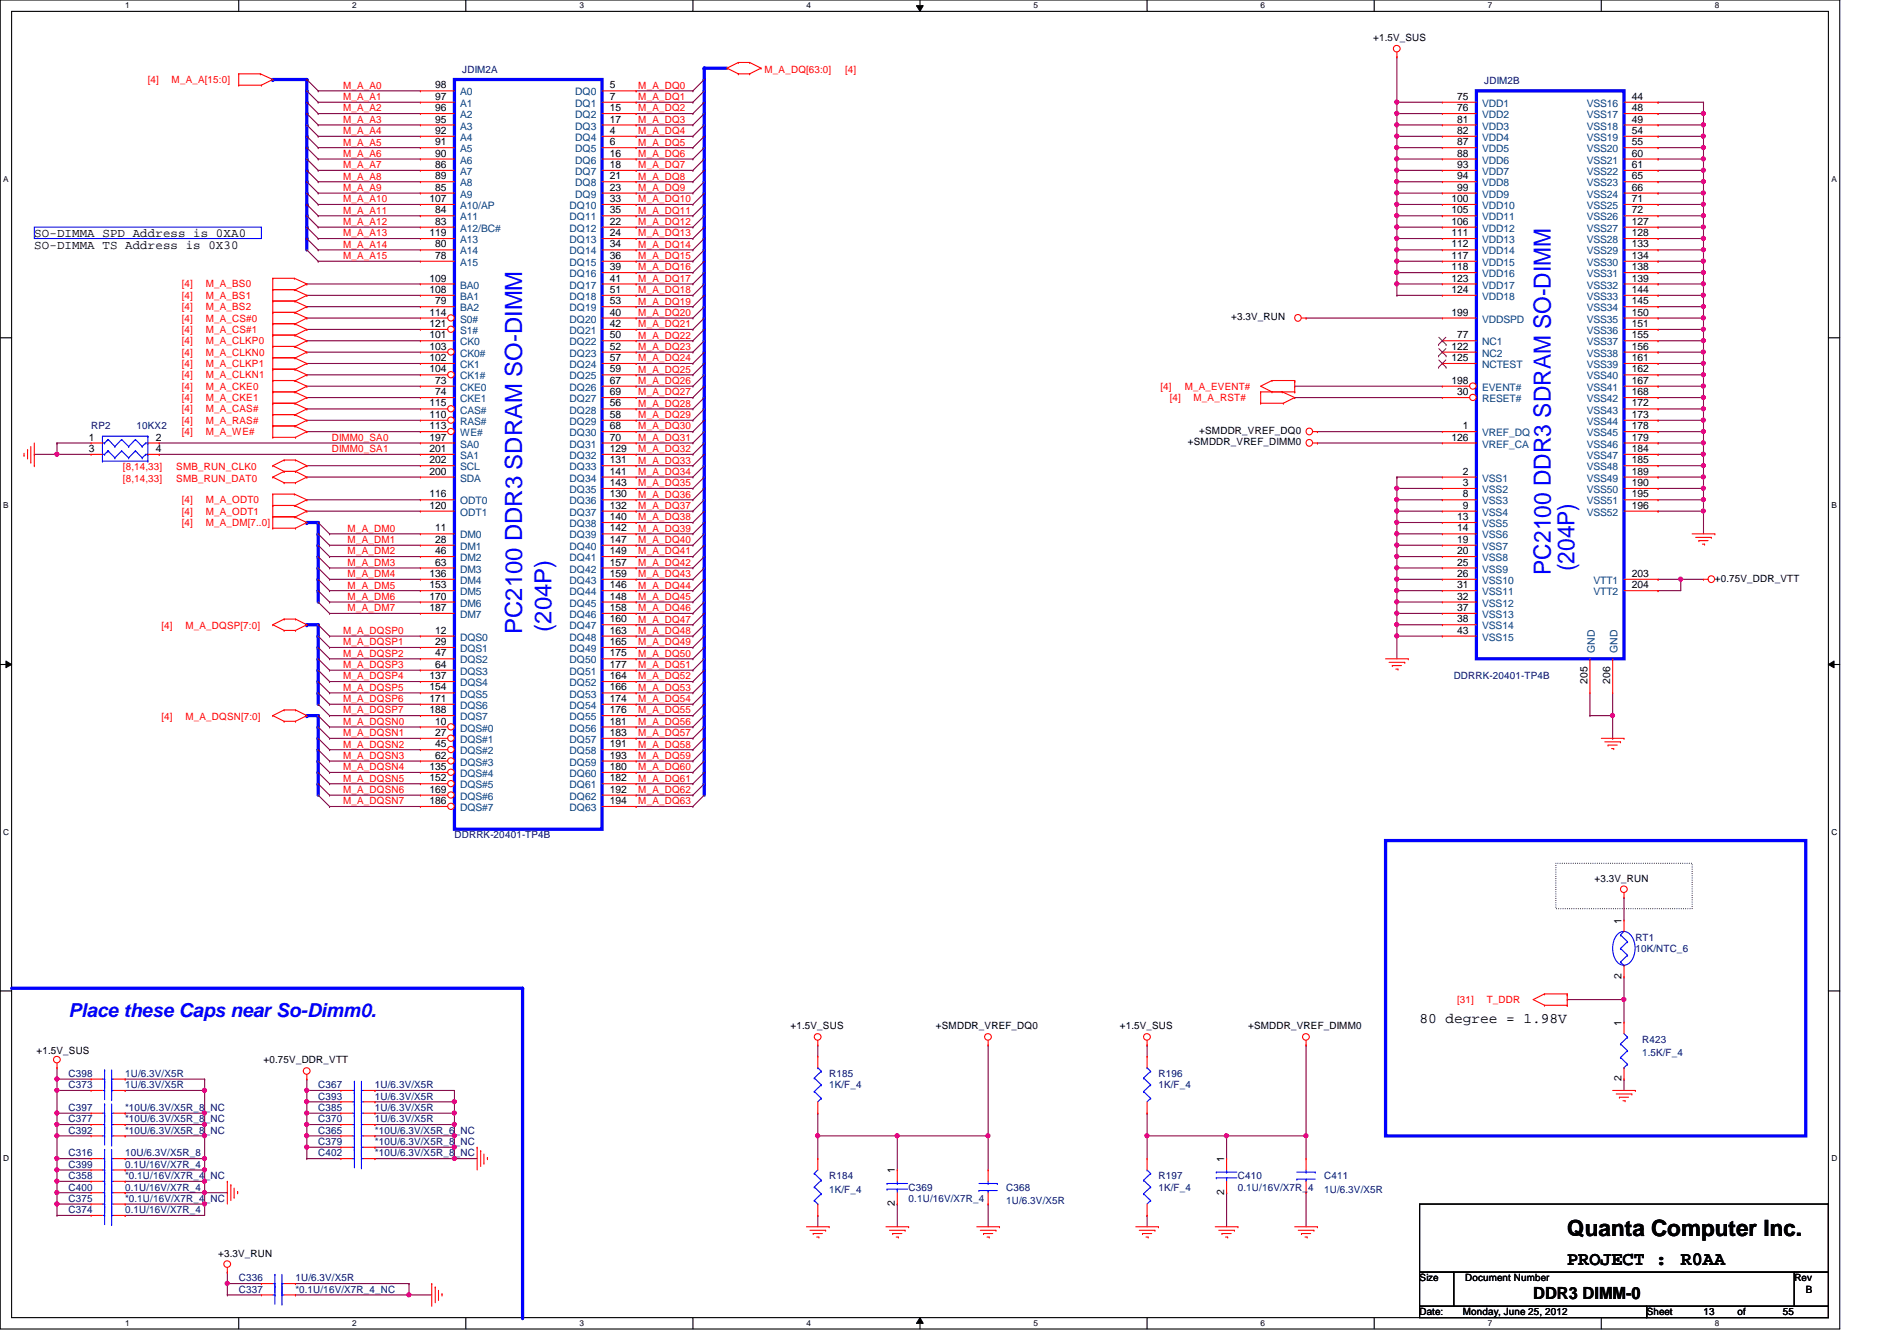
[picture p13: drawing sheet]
<svg xmlns="http://www.w3.org/2000/svg" width="297mm" height="210mm" viewBox="0 0 297 210" stroke-linecap="round" stroke-linejoin="round" font-family="sans-serif">
<defs><g id="words">
<g font-size="3.7" fill="#00f">
<text x="242.8" y="90" transform="rotate(-90 242.8 90)">PC2100 DDR3 SDRAM SO-DIMM</text>
<text x="246.5" y="89.5" transform="rotate(-90 246.5 89.5)">(204P)</text>
<text x="81.7" y="99.2" transform="rotate(-90 81.7 99.2)">PC2100 DDR3 SDRAM SO-DIMM</text>
<text x="86.4" y="98.8" transform="rotate(-90 86.4 98.8)">(204P)</text>
</g>
<text font-size="3.5" x="245.4" y="193.5">Quanta Computer Inc.</text>
<text font-size="3" fill="#00f" x="10.7" y="159.2">Place these Caps near So-Dimm0.</text>
<g font-size="3">
<text x="245.4" y="198.1">PROJECT :</text>
<text x="263.2" y="198.1">R0AA</text>
</g>
<text font-size="2.6" x="240.1" y="203.3">DDR3 DIMM-0</text>
<text font-size="2.3" x="222.3" y="160.1">80 degree = 1.98V</text>
<g font-size="1.9">
<text x="5.4" y="37.1">SO-DIMMA SPD Address is 0XA0</text>
<text x="5.4" y="39">SO-DIMMA TS Address is 0X30</text>
</g>
<g font-size="1.6" fill="#000080">
<text x="72.4" y="11.4">JDIM2A</text>
<text x="232.4" y="13.2">JDIM2B</text>
<text x="14.3" y="67.2">RP2</text>
<text x="21.4" y="67.2">10KX2</text>
<text x="227.6" y="106.3">DDRRK-20401-TP4B</text>
<text x="71.2" y="131.2">DDRRK-20401-TP4B</text>
<text x="256.1" y="147.2">RT1</text>
<text x="256.1" y="149">10K/NTC_6</text>
<text x="257.1" y="163.2">R423</text>
<text x="257.1" y="165.4">1.5K/F_4</text>
<text x="10.7" y="170.3">C373</text>
<text x="10.7" y="168.6">C398</text>
<text x="10.7" y="173.9">C397</text>
<text x="19.6" y="170.3">1U/6.3V/X5R</text>
<text x="19.6" y="168.6">1U/6.3V/X5R</text>
<text x="19.6" y="173.9">*10U/6.3V/X5R_8_NC</text>
<text x="49.8" y="170.3">C367</text>
<text x="49.8" y="173.9">C385</text>
<text x="49.8" y="172.1">C393</text>
<text x="58.7" y="170.3">1U/6.3V/X5R</text>
<text x="58.7" y="173.9">1U/6.3V/X5R</text>
<text x="58.7" y="172.1">1U/6.3V/X5R</text>
<text x="129.8" y="168.6">R185</text>
<text x="129.8" y="170.3">1K/F_4</text>
<text x="181.4" y="168.6">R196</text>
<text x="181.4" y="170.3">1K/F_4</text>
<text x="10.7" y="177.5">C392</text>
<text x="10.7" y="175.7">C377</text>
<text x="19.6" y="177.5">*10U/6.3V/X5R_8_NC</text>
<text x="19.6" y="175.7">*10U/6.3V/X5R_8_NC</text>
<text x="49.8" y="175.7">C370</text>
<text x="49.8" y="179.2">C379</text>
<text x="49.8" y="177.5">C365</text>
<text x="58.7" y="175.7">1U/6.3V/X5R</text>
<text x="58.7" y="179.2">*10U/6.3V/X5R_8_NC</text>
<text x="58.7" y="177.5">*10U/6.3V/X5R_6_NC</text>
<text x="10.7" y="184.6">C358</text>
<text x="10.7" y="181">C316</text>
<text x="10.7" y="182.8">C399</text>
<text x="19.6" y="184.6">*0.1U/16V/X7R_4_NC</text>
<text x="19.6" y="181">10U/6.3V/X5R_8</text>
<text x="19.6" y="182.8">0.1U/16V/X7R_4</text>
<text x="49.8" y="181">C402</text>
<text x="58.7" y="181">*10U/6.3V/X5R_8_NC</text>
<text x="129.8" y="184.6">R184</text>
<text x="181.4" y="184.6">R197</text>
<text x="193.8" y="184.6">C410</text>
<text x="207.3" y="184.6">C411</text>
<text x="10.7" y="189.9">C374</text>
<text x="10.7" y="188.1">C375</text>
<text x="10.7" y="186.4">C400</text>
<text x="19.6" y="189.9">0.1U/16V/X7R_4</text>
<text x="19.6" y="188.1">*0.1U/16V/X7R_4_NC</text>
<text x="19.6" y="186.4">0.1U/16V/X7R_4</text>
<text x="129.8" y="186.7">1K/F_4</text>
<text x="142.3" y="186.4">C369</text>
<text x="142.3" y="188.1">0.1U/16V/X7R_4</text>
<text x="157.6" y="186.4">C368</text>
<text x="157.6" y="188.5">1U/6.3V/X5R</text>
<text x="181.4" y="186.4">1K/F_4</text>
<text x="193.8" y="186.4">0.1U/16V/X7R_4</text>
<text x="207.3" y="186.7">1U/6.3V/X5R</text>
<text x="37.4" y="202.4">C337</text>
<text x="37.4" y="200.6">C336</text>
<text x="46.3" y="202.4">*0.1U/16V/X7R_4_NC</text>
<text x="46.3" y="200.6">1U/6.3V/X5R</text>
</g>
<g font-size="1.6" fill="#f00">
<text x="119.7" y="11.4">M_A_DQ[63:0]</text>
<text x="132.3" y="11.4">[4]</text>
<text x="23.2" y="13">[4]</text>
<text x="26.9" y="13">M_A_A[15:0]</text>
<text x="53.7" y="13.9">M_A_A0</text>
<text x="53.7" y="17.4">M_A_A2</text>
<text x="53.7" y="15.7">M_A_A1</text>
<text x="99.9" y="13.9">M_A_DQ0</text>
<text x="99.9" y="15.7">M_A_DQ1</text>
<text x="99.9" y="17.4">M_A_DQ2</text>
<text x="53.7" y="22.8">M_A_A5</text>
<text x="53.7" y="21">M_A_A4</text>
<text x="53.7" y="19.2">M_A_A3</text>
<text x="99.9" y="19.2">M_A_DQ3</text>
<text x="99.9" y="21">M_A_DQ4</text>
<text x="99.9" y="22.8">M_A_DQ5</text>
<text x="53.7" y="29.9">M_A_A9</text>
<text x="53.7" y="28.1">M_A_A8</text>
<text x="53.7" y="26.3">M_A_A7</text>
<text x="53.7" y="24.6">M_A_A6</text>
<text x="99.9" y="24.6">M_A_DQ6</text>
<text x="99.9" y="26.3">M_A_DQ7</text>
<text x="99.9" y="28.1">M_A_DQ8</text>
<text x="99.9" y="29.9">M_A_DQ9</text>
<text x="53.7" y="35.2">M_A_A12</text>
<text x="53.7" y="33.4">M_A_A11</text>
<text x="53.7" y="31.7">M_A_A10</text>
<text x="99.9" y="33.4">M_A_DQ11</text>
<text x="99.9" y="35.2">M_A_DQ12</text>
<text x="99.9" y="31.7">M_A_DQ10</text>
<text x="53.7" y="40.6">M_A_A15</text>
<text x="53.7" y="38.8">M_A_A14</text>
<text x="53.7" y="37">M_A_A13</text>
<text x="99.9" y="40.6">M_A_DQ15</text>
<text x="99.9" y="37">M_A_DQ13</text>
<text x="99.9" y="38.8">M_A_DQ14</text>
<text x="28.5" y="46.8">[4]</text>
<text x="28.5" y="45">[4]</text>
<text x="32.2" y="46.8">M_A_BS1</text>
<text x="32.2" y="45">M_A_BS0</text>
<text x="99.9" y="42.3">M_A_DQ16</text>
<text x="99.9" y="44.1">M_A_DQ17</text>
<text x="99.9" y="45.9">M_A_DQ18</text>
<text x="99.9" y="47.7">M_A_DQ19</text>
<text x="28.5" y="48.6">[4]</text>
<text x="28.5" y="50.3">[4]</text>
<text x="28.5" y="53.9">[4]</text>
<text x="28.5" y="52.1">[4]</text>
<text x="32.2" y="48.6">M_A_BS2</text>
<text x="32.2" y="50.3">M_A_CS#0</text>
<text x="32.2" y="53.9">M_A_CLKP0</text>
<text x="32.2" y="52.1">M_A_CS#1</text>
<text x="99.9" y="49.4">M_A_DQ20</text>
<text x="99.9" y="51.2">M_A_DQ21</text>
<text x="99.9" y="53">M_A_DQ22</text>
<text x="28.5" y="55.7">[4]</text>
<text x="28.5" y="57.4">[4]</text>
<text x="28.5" y="59.2">[4]</text>
<text x="32.2" y="55.7">M_A_CLKN0</text>
<text x="32.2" y="57.4">M_A_CLKP1</text>
<text x="32.2" y="59.2">M_A_CLKN1</text>
<text x="99.9" y="58.3">M_A_DQ25</text>
<text x="99.9" y="54.8">M_A_DQ23</text>
<text x="99.9" y="56.6">M_A_DQ24</text>
<text x="28.5" y="61">[4]</text>
<text x="28.5" y="62.8">[4]</text>
<text x="28.5" y="64.6">[4]</text>
<text x="32.2" y="61">M_A_CKE0</text>
<text x="32.2" y="62.8">M_A_CKE1</text>
<text x="32.2" y="64.6">M_A_CAS#</text>
<text x="99.9" y="60.1">M_A_DQ26</text>
<text x="99.9" y="61.9">M_A_DQ27</text>
<text x="99.9" y="63.7">M_A_DQ28</text>
<text x="99.9" y="65.4">M_A_DQ29</text>
<text x="181.7" y="61">[4]</text>
<text x="183.2" y="62.8">[4]</text>
<text x="185.5" y="61">M_A_EVENT#</text>
<text x="186.9" y="62.8">M_A_RST#</text>
<text x="28.5" y="66.3">[4]</text>
<text x="28.5" y="68.1">[4]</text>
<text x="32.2" y="66.3">M_A_RAS#</text>
<text x="32.2" y="68.1">M_A_WE#</text>
<text x="51.9" y="69">DIMM0_SA0</text>
<text x="51.9" y="70.8">DIMM0_SA1</text>
<text x="99.9" y="67.2">M_A_DQ30</text>
<text x="99.9" y="69">M_A_DQ31</text>
<text x="99.9" y="70.8">M_A_DQ32</text>
<text x="19.3" y="73.6">[8,14,33]</text>
<text x="19.3" y="75.4">[8,14,33]</text>
<text x="27.6" y="73.6">SMB_RUN_CLK0</text>
<text x="27.6" y="75.4">SMB_RUN_DAT0</text>
<text x="99.9" y="76.1">M_A_DQ35</text>
<text x="99.9" y="77.9">M_A_DQ36</text>
<text x="99.9" y="72.6">M_A_DQ33</text>
<text x="99.9" y="74.3">M_A_DQ34</text>
<text x="28.5" y="78.8">[4]</text>
<text x="28.5" y="80.6">[4]</text>
<text x="28.5" y="82.3">[4]</text>
<text x="32.2" y="78.8">M_A_ODT0</text>
<text x="32.2" y="80.6">M_A_ODT1</text>
<text x="32.2" y="82.3">M_A_DM[7..0]</text>
<text x="54.4" y="83.2">M_A_DM0</text>
<text x="99.9" y="79.7">M_A_DQ37</text>
<text x="99.9" y="81.4">M_A_DQ38</text>
<text x="99.9" y="83.2">M_A_DQ39</text>
<text x="54.4" y="86.8">M_A_DM2</text>
<text x="54.4" y="88.6">M_A_DM3</text>
<text x="54.4" y="85">M_A_DM1</text>
<text x="99.9" y="85">M_A_DQ40</text>
<text x="99.9" y="86.8">M_A_DQ41</text>
<text x="99.9" y="88.6">M_A_DQ42</text>
<text x="54.4" y="90.3">M_A_DM4</text>
<text x="54.4" y="92.1">M_A_DM5</text>
<text x="54.4" y="93.9">M_A_DM6</text>
<text x="54.4" y="95.7">M_A_DM7</text>
<text x="99.9" y="93.9">M_A_DQ45</text>
<text x="99.9" y="95.7">M_A_DQ46</text>
<text x="99.9" y="90.3">M_A_DQ43</text>
<text x="99.9" y="92.1">M_A_DQ44</text>
<text x="25.3" y="98.5">[4]</text>
<text x="29" y="98.5">M_A_DQSP[7:0]</text>
<text x="53.7" y="99.2">M_A_DQSP0</text>
<text x="53.7" y="101">M_A_DQSP1</text>
<text x="99.9" y="97.5">M_A_DQ47</text>
<text x="99.9" y="99.2">M_A_DQ48</text>
<text x="99.9" y="101">M_A_DQ49</text>
<text x="53.7" y="102.8">M_A_DQSP2</text>
<text x="53.7" y="104.6">M_A_DQSP3</text>
<text x="53.7" y="106.3">M_A_DQSP4</text>
<text x="99.9" y="102.8">M_A_DQ50</text>
<text x="99.9" y="104.6">M_A_DQ51</text>
<text x="99.9" y="106.3">M_A_DQ52</text>
<text x="25.3" y="112.7">[4]</text>
<text x="29" y="112.7">M_A_DQSN[7:0]</text>
<text x="53.7" y="113.5">M_A_DQSN0</text>
<text x="53.7" y="108.1">M_A_DQSP5</text>
<text x="53.7" y="109.9">M_A_DQSP6</text>
<text x="53.7" y="111.7">M_A_DQSP7</text>
<text x="99.9" y="111.7">M_A_DQ55</text>
<text x="99.9" y="113.5">M_A_DQ56</text>
<text x="99.9" y="108.1">M_A_DQ53</text>
<text x="99.9" y="109.9">M_A_DQ54</text>
<text x="53.7" y="115.2">M_A_DQSN1</text>
<text x="53.7" y="117">M_A_DQSN2</text>
<text x="53.7" y="118.8">M_A_DQSN3</text>
<text x="99.9" y="115.2">M_A_DQ57</text>
<text x="99.9" y="117">M_A_DQ58</text>
<text x="99.9" y="118.8">M_A_DQ59</text>
<text x="53.7" y="120.6">M_A_DQSN4</text>
<text x="53.7" y="122.3">M_A_DQSN5</text>
<text x="53.7" y="124.1">M_A_DQSN6</text>
<text x="53.7" y="125.9">M_A_DQSN7</text>
<text x="99.9" y="120.6">M_A_DQ60</text>
<text x="99.9" y="122.3">M_A_DQ61</text>
<text x="99.9" y="124.1">M_A_DQ62</text>
<text x="99.9" y="125.9">M_A_DQ63</text>
<text x="228.2" y="157">[31]</text>
<text x="232.8" y="157">T_DDR</text>
</g>
<g font-size="1.6">
<text x="215" y="6.4">+1.5V_SUS</text>
<text x="68.2" y="13.8">98</text>
<text x="68.2" y="15.6">97</text>
<text x="68.2" y="17.4">96</text>
<text x="95.5" y="13.8">5</text>
<text x="95.5" y="15.6">7</text>
<text x="95.5" y="17.4">15</text>
<text x="228.2" y="15.6">75</text>
<text x="228.2" y="17.4">76</text>
<text x="255.5" y="15.6">44</text>
<text x="255.5" y="17.4">48</text>
<text x="68.2" y="19.2">95</text>
<text x="68.2" y="21">92</text>
<text x="68.2" y="22.7">91</text>
<text x="95.5" y="19.2">17</text>
<text x="95.5" y="21">4</text>
<text x="95.5" y="22.7">6</text>
<text x="228.2" y="19.2">81</text>
<text x="228.2" y="21">82</text>
<text x="228.2" y="22.7">87</text>
<text x="255.5" y="19.2">49</text>
<text x="255.5" y="21">54</text>
<text x="255.5" y="22.7">55</text>
<text x="68.2" y="24.5">90</text>
<text x="68.2" y="26.3">86</text>
<text x="68.2" y="28.1">89</text>
<text x="68.2" y="29.8">85</text>
<text x="95.5" y="24.5">16</text>
<text x="95.5" y="26.3">18</text>
<text x="95.5" y="28.1">21</text>
<text x="95.5" y="29.8">23</text>
<text x="228.2" y="24.5">88</text>
<text x="228.2" y="26.3">93</text>
<text x="228.2" y="28.1">94</text>
<text x="228.2" y="29.8">99</text>
<text x="255.5" y="24.5">60</text>
<text x="255.5" y="26.3">61</text>
<text x="255.5" y="28.1">65</text>
<text x="255.5" y="29.8">66</text>
<text x="67.3" y="31.6">107</text>
<text x="68.2" y="33.4">84</text>
<text x="68.2" y="35.2">83</text>
<text x="95.5" y="31.6">33</text>
<text x="95.5" y="33.4">35</text>
<text x="95.5" y="35.2">22</text>
<text x="227.3" y="31.6">100</text>
<text x="227.3" y="33.4">105</text>
<text x="227.3" y="35.2">106</text>
<text x="255.5" y="31.6">71</text>
<text x="255.5" y="33.4">72</text>
<text x="255.5" y="35.2">127</text>
<text x="67.3" y="37">119</text>
<text x="68.2" y="38.7">80</text>
<text x="68.2" y="40.5">78</text>
<text x="95.5" y="37">24</text>
<text x="95.5" y="38.7">34</text>
<text x="95.5" y="40.5">36</text>
<text x="227.3" y="37">111</text>
<text x="227.3" y="38.7">112</text>
<text x="227.3" y="40.5">117</text>
<text x="255.5" y="37">128</text>
<text x="255.5" y="38.7">133</text>
<text x="255.5" y="40.5">134</text>
<text x="67.3" y="44.1">109</text>
<text x="67.3" y="45.8">108</text>
<text x="68.2" y="47.6">79</text>
<text x="95.5" y="42.3">39</text>
<text x="95.5" y="44.1">41</text>
<text x="95.5" y="45.8">51</text>
<text x="95.5" y="47.6">53</text>
<text x="227.3" y="42.3">118</text>
<text x="227.3" y="44.1">123</text>
<text x="227.3" y="45.8">124</text>
<text x="255.5" y="42.3">138</text>
<text x="255.5" y="44.1">139</text>
<text x="255.5" y="45.8">144</text>
<text x="255.5" y="47.6">145</text>
<text x="67.3" y="49.4">114</text>
<text x="67.3" y="51.2">121</text>
<text x="67.3" y="53">101</text>
<text x="95.5" y="49.4">40</text>
<text x="95.5" y="51.2">42</text>
<text x="95.5" y="53">50</text>
<text x="192.8" y="50.2">+3.3V_RUN</text>
<text x="227.3" y="49.4">199</text>
<text x="228.2" y="53">77</text>
<text x="255.5" y="49.4">150</text>
<text x="255.5" y="51.2">151</text>
<text x="255.5" y="53">155</text>
<text x="67.3" y="54.7">103</text>
<text x="67.3" y="56.5">102</text>
<text x="67.3" y="58.3">104</text>
<text x="95.5" y="54.7">52</text>
<text x="95.5" y="56.5">57</text>
<text x="95.5" y="58.3">59</text>
<text x="227.3" y="54.7">122</text>
<text x="227.3" y="56.5">125</text>
<text x="255.5" y="54.7">156</text>
<text x="255.5" y="56.5">161</text>
<text x="255.5" y="58.3">162</text>
<text x="67.3" y="63.6">115</text>
<text x="67.3" y="65.4">110</text>
<text x="68.2" y="60.1">73</text>
<text x="68.2" y="61.8">74</text>
<text x="95.5" y="60.1">67</text>
<text x="95.5" y="61.8">69</text>
<text x="95.5" y="63.6">56</text>
<text x="95.5" y="65.4">58</text>
<text x="227.3" y="60.1">198</text>
<text x="228.2" y="61.8">30</text>
<text x="255.5" y="60.1">167</text>
<text x="255.5" y="61.8">168</text>
<text x="255.5" y="63.6">172</text>
<text x="255.5" y="65.4">173</text>
<text x="13.9" y="69">1</text>
<text x="13.9" y="70.7">3</text>
<text x="24.4" y="69">2</text>
<text x="24.4" y="70.7">4</text>
<text x="67.3" y="67.2">113</text>
<text x="67.3" y="69">197</text>
<text x="67.3" y="70.7">201</text>
<text x="95.5" y="67.2">68</text>
<text x="95.5" y="69">70</text>
<text x="95.5" y="70.7">129</text>
<text x="186" y="69.7">+SMDDR_VREF_DIMM0</text>
<text x="187.8" y="67.9">+SMDDR_VREF_DQ0</text>
<text x="227.3" y="69">126</text>
<text x="229.1" y="67.2">1</text>
<text x="255.5" y="67.2">178</text>
<text x="255.5" y="69">179</text>
<text x="255.5" y="70.7">184</text>
<text x="67.3" y="72.5">202</text>
<text x="67.3" y="74.3">200</text>
<text x="67.3" y="77.9">116</text>
<text x="95.5" y="72.5">131</text>
<text x="95.5" y="74.3">141</text>
<text x="95.5" y="76.1">143</text>
<text x="95.5" y="77.9">130</text>
<text x="229.1" y="74.3">2</text>
<text x="229.1" y="76.1">3</text>
<text x="229.1" y="77.9">8</text>
<text x="255.5" y="72.5">185</text>
<text x="255.5" y="74.3">189</text>
<text x="255.5" y="76.1">190</text>
<text x="255.5" y="77.9">195</text>
<text x="67.3" y="79.6">120</text>
<text x="68.2" y="83.2">11</text>
<text x="95.5" y="79.6">132</text>
<text x="95.5" y="81.4">140</text>
<text x="95.5" y="83.2">142</text>
<text x="228.2" y="81.4">13</text>
<text x="228.2" y="83.2">14</text>
<text x="229.1" y="79.6">9</text>
<text x="255.5" y="79.6">196</text>
<text x="68.2" y="85">28</text>
<text x="68.2" y="86.7">46</text>
<text x="68.2" y="88.5">63</text>
<text x="95.5" y="85">147</text>
<text x="95.5" y="86.7">149</text>
<text x="95.5" y="88.5">157</text>
<text x="228.2" y="85">19</text>
<text x="228.2" y="86.7">20</text>
<text x="228.2" y="88.5">25</text>
<text x="67.3" y="90.3">136</text>
<text x="67.3" y="92.1">153</text>
<text x="67.3" y="93.9">170</text>
<text x="67.3" y="95.6">187</text>
<text x="95.5" y="90.3">159</text>
<text x="95.5" y="92.1">146</text>
<text x="95.5" y="93.9">148</text>
<text x="95.5" y="95.6">158</text>
<text x="228.2" y="90.3">26</text>
<text x="228.2" y="92.1">31</text>
<text x="228.2" y="93.9">32</text>
<text x="228.2" y="95.6">37</text>
<text x="255.5" y="90.3">203</text>
<text x="255.5" y="92.1">204</text>
<text x="268.5" y="91.1">+0.75V_DDR_VTT</text>
<text x="68.2" y="99.2">12</text>
<text x="68.2" y="101">29</text>
<text x="95.5" y="97.4">160</text>
<text x="95.5" y="99.2">163</text>
<text x="95.5" y="101">165</text>
<text x="228.2" y="97.4">38</text>
<text x="228.2" y="99.2">43</text>
<text x="67.3" y="106.3">137</text>
<text x="68.2" y="102.7">47</text>
<text x="68.2" y="104.5">64</text>
<text x="95.5" y="102.7">175</text>
<text x="95.5" y="104.5">177</text>
<text x="95.5" y="106.3">164</text>
<text x="248.6" y="107" transform="rotate(-90 248.6 107)">205</text>
<text x="252.1" y="107" transform="rotate(-90 252.1 107)">206</text>
<text x="67.3" y="108.1">154</text>
<text x="67.3" y="109.9">171</text>
<text x="67.3" y="111.6">188</text>
<text x="68.2" y="113.4">10</text>
<text x="95.5" y="108.1">166</text>
<text x="95.5" y="109.9">174</text>
<text x="95.5" y="111.6">176</text>
<text x="95.5" y="113.4">181</text>
<text x="68.2" y="115.2">27</text>
<text x="68.2" y="117">45</text>
<text x="68.2" y="118.7">62</text>
<text x="95.5" y="115.2">183</text>
<text x="95.5" y="117">191</text>
<text x="95.5" y="118.7">193</text>
<text x="67.3" y="120.5">135</text>
<text x="67.3" y="122.3">152</text>
<text x="67.3" y="124.1">169</text>
<text x="67.3" y="125.9">186</text>
<text x="95.5" y="120.5">180</text>
<text x="95.5" y="122.3">182</text>
<text x="95.5" y="124.1">192</text>
<text x="95.5" y="125.9">194</text>
<text x="249.7" y="138">+3.3V_RUN</text>
<text x="253.9" y="144.6" transform="rotate(-90 253.9 144.6)">1</text>
<text x="253.9" y="153.2" transform="rotate(-90 253.9 153.2)">2</text>
<text x="123.8" y="161.1">+1.5V_SUS</text>
<text x="146.6" y="161.1">+SMDDR_VREF_DQ0</text>
<text x="175.3" y="161.1">+1.5V_SUS</text>
<text x="195.4" y="161.1">+SMDDR_VREF_DIMM0</text>
<text x="253.9" y="160.6" transform="rotate(-90 253.9 160.6)">1</text>
<text x="5.7" y="165">+1.5V_SUS</text>
<text x="41.3" y="166.5">+0.75V_DDR_VTT</text>
<text x="253.9" y="169.2" transform="rotate(-90 253.9 169.2)">2</text>
<text x="140.1" y="183.7" transform="rotate(-90 140.1 183.7)">1</text>
<text x="191.7" y="181.9" transform="rotate(-90 191.7 181.9)">1</text>
<text x="140.1" y="188.8" transform="rotate(-90 140.1 188.8)">2</text>
<text x="191.7" y="187" transform="rotate(-90 191.7 187)">2</text>
<text x="34.2" y="196.7">+3.3V_RUN</text>
<text x="222.3" y="200.6">Size</text>
<text x="229.4" y="200.6">Document Number</text>
<text x="281" y="200.6">Rev</text>
<text x="282.7" y="202.4">B</text>
<text x="222.3" y="205.9">Date:</text>
<text x="229.1" y="205.9">Monday, June 25, 2012</text>
<text x="257.8" y="205.9">Sheet</text>
<text x="266.7" y="205.9">13</text>
<text x="272.1" y="205.9">of</text>
<text x="279.2" y="205.9">55</text>
</g>
<g font-size="1.6" fill="#004080">
<text x="72" y="14.9">A0</text>
<text x="72" y="16.7">A1</text>
<text x="90.1" y="14.9">DQ0</text>
<text x="90.1" y="16.7">DQ1</text>
<text x="232.1" y="16.7">VDD1</text>
<text x="248.5" y="16.7">VSS16</text>
<text x="72" y="18.5">A2</text>
<text x="72" y="20.3">A3</text>
<text x="72" y="22.1">A4</text>
<text x="72" y="23.8">A5</text>
<text x="90.1" y="18.5">DQ2</text>
<text x="90.1" y="20.3">DQ3</text>
<text x="90.1" y="22.1">DQ4</text>
<text x="90.1" y="23.8">DQ5</text>
<text x="232.1" y="18.5">VDD2</text>
<text x="232.1" y="20.3">VDD3</text>
<text x="232.1" y="22.1">VDD4</text>
<text x="232.1" y="23.8">VDD5</text>
<text x="248.5" y="18.5">VSS17</text>
<text x="248.5" y="20.3">VSS18</text>
<text x="248.5" y="22.1">VSS19</text>
<text x="248.5" y="23.8">VSS20</text>
<text x="72" y="25.6">A6</text>
<text x="72" y="27.4">A7</text>
<text x="72" y="29.2">A8</text>
<text x="90.1" y="25.6">DQ6</text>
<text x="90.1" y="27.4">DQ7</text>
<text x="90.1" y="29.2">DQ8</text>
<text x="232.1" y="25.6">VDD6</text>
<text x="232.1" y="27.4">VDD7</text>
<text x="232.1" y="29.2">VDD8</text>
<text x="248.5" y="25.6">VSS21</text>
<text x="248.5" y="27.4">VSS22</text>
<text x="248.5" y="29.2">VSS23</text>
<text x="72" y="30.9">A9</text>
<text x="72" y="32.7">A10/AP</text>
<text x="72" y="34.5">A11</text>
<text x="89.2" y="32.7">DQ10</text>
<text x="89.2" y="34.5">DQ11</text>
<text x="90.1" y="30.9">DQ9</text>
<text x="232.1" y="30.9">VDD9</text>
<text x="232.1" y="32.7">VDD10</text>
<text x="232.1" y="34.5">VDD11</text>
<text x="248.5" y="30.9">VSS24</text>
<text x="248.5" y="32.7">VSS25</text>
<text x="248.5" y="34.5">VSS26</text>
<text x="72" y="36.3">A12/BC#</text>
<text x="72" y="38.1">A13</text>
<text x="72" y="39.8">A14</text>
<text x="72" y="41.6">A15</text>
<text x="89.2" y="36.3">DQ12</text>
<text x="89.2" y="38.1">DQ13</text>
<text x="89.2" y="39.8">DQ14</text>
<text x="89.2" y="41.6">DQ15</text>
<text x="232.1" y="36.3">VDD12</text>
<text x="232.1" y="38.1">VDD13</text>
<text x="232.1" y="39.8">VDD14</text>
<text x="232.1" y="41.6">VDD15</text>
<text x="248.5" y="36.3">VSS27</text>
<text x="248.5" y="38.1">VSS28</text>
<text x="248.5" y="39.8">VSS29</text>
<text x="248.5" y="41.6">VSS30</text>
<text x="72" y="45.2">BA0</text>
<text x="72" y="46.9">BA1</text>
<text x="89.2" y="43.4">DQ16</text>
<text x="89.2" y="45.2">DQ17</text>
<text x="89.2" y="46.9">DQ18</text>
<text x="232.1" y="43.4">VDD16</text>
<text x="232.1" y="45.2">VDD17</text>
<text x="232.1" y="46.9">VDD18</text>
<text x="248.5" y="43.4">VSS31</text>
<text x="248.5" y="45.2">VSS32</text>
<text x="248.5" y="46.9">VSS33</text>
<text x="72" y="48.7">BA2</text>
<text x="72" y="50.5">S0#</text>
<text x="72" y="52.3">S1#</text>
<text x="89.2" y="48.7">DQ19</text>
<text x="89.2" y="50.5">DQ20</text>
<text x="89.2" y="52.3">DQ21</text>
<text x="232.1" y="50.5">VDDSPD</text>
<text x="248.5" y="48.7">VSS34</text>
<text x="248.5" y="50.5">VSS35</text>
<text x="248.5" y="52.3">VSS36</text>
<text x="72" y="54.1">CK0</text>
<text x="72" y="55.8">CK0#</text>
<text x="72" y="57.6">CK1</text>
<text x="72" y="59.4">CK1#</text>
<text x="89.2" y="54.1">DQ22</text>
<text x="89.2" y="55.8">DQ23</text>
<text x="89.2" y="57.6">DQ24</text>
<text x="89.2" y="59.4">DQ25</text>
<text x="232.1" y="54.1">NC1</text>
<text x="232.1" y="55.8">NC2</text>
<text x="232.1" y="57.6">NCTEST</text>
<text x="248.5" y="54.1">VSS37</text>
<text x="248.5" y="55.8">VSS38</text>
<text x="248.5" y="57.6">VSS39</text>
<text x="248.5" y="59.4">VSS40</text>
<text x="72" y="61.2">CKE0</text>
<text x="72" y="62.9">CKE1</text>
<text x="72" y="64.7">CAS#</text>
<text x="89.2" y="61.2">DQ26</text>
<text x="89.2" y="62.9">DQ27</text>
<text x="89.2" y="64.7">DQ28</text>
<text x="232.1" y="61.2">EVENT#</text>
<text x="232.1" y="62.9">RESET#</text>
<text x="248.5" y="61.2">VSS41</text>
<text x="248.5" y="62.9">VSS42</text>
<text x="248.5" y="64.7">VSS43</text>
<text x="72" y="66.5">RAS#</text>
<text x="72" y="68.3">WE#</text>
<text x="72" y="70.1">SA0</text>
<text x="72" y="71.8">SA1</text>
<text x="89.2" y="66.5">DQ29</text>
<text x="89.2" y="68.3">DQ30</text>
<text x="89.2" y="70.1">DQ31</text>
<text x="89.2" y="71.8">DQ32</text>
<text x="232.1" y="68.3">VREF_DQ</text>
<text x="232.1" y="70.1">VREF_CA</text>
<text x="248.5" y="66.5">VSS44</text>
<text x="248.5" y="68.3">VSS45</text>
<text x="248.5" y="70.1">VSS46</text>
<text x="248.5" y="71.8">VSS47</text>
<text x="72" y="73.6">SCL</text>
<text x="72" y="75.4">SDA</text>
<text x="89.2" y="73.6">DQ33</text>
<text x="89.2" y="75.4">DQ34</text>
<text x="89.2" y="77.2">DQ35</text>
<text x="232.1" y="75.4">VSS1</text>
<text x="232.1" y="77.2">VSS2</text>
<text x="248.5" y="73.6">VSS48</text>
<text x="248.5" y="75.4">VSS49</text>
<text x="248.5" y="77.2">VSS50</text>
<text x="72" y="79">ODT0</text>
<text x="72" y="80.7">ODT1</text>
<text x="89.2" y="79">DQ36</text>
<text x="89.2" y="80.7">DQ37</text>
<text x="89.2" y="82.5">DQ38</text>
<text x="232.1" y="79">VSS3</text>
<text x="232.1" y="80.7">VSS4</text>
<text x="232.1" y="82.5">VSS5</text>
<text x="248.5" y="79">VSS51</text>
<text x="248.5" y="80.7">VSS52</text>
<text x="72" y="84.3">DM0</text>
<text x="72" y="86.1">DM1</text>
<text x="72" y="87.8">DM2</text>
<text x="72" y="89.6">DM3</text>
<text x="89.2" y="84.3">DQ39</text>
<text x="89.2" y="86.1">DQ40</text>
<text x="89.2" y="87.8">DQ41</text>
<text x="89.2" y="89.6">DQ42</text>
<text x="232.1" y="84.3">VSS6</text>
<text x="232.1" y="86.1">VSS7</text>
<text x="232.1" y="87.8">VSS8</text>
<text x="232.1" y="89.6">VSS9</text>
<text x="72" y="91.4">DM4</text>
<text x="72" y="93.2">DM5</text>
<text x="72" y="95">DM6</text>
<text x="89.2" y="91.4">DQ43</text>
<text x="89.2" y="93.2">DQ44</text>
<text x="89.2" y="95">DQ45</text>
<text x="232.1" y="91.4">VSS10</text>
<text x="232.1" y="93.2">VSS11</text>
<text x="232.1" y="95">VSS12</text>
<text x="249.5" y="91.4">VTT1</text>
<text x="249.5" y="93.2">VTT2</text>
<text x="72" y="96.7">DM7</text>
<text x="72" y="100.3">DQS0</text>
<text x="89.2" y="96.7">DQ46</text>
<text x="89.2" y="98.5">DQ47</text>
<text x="89.2" y="100.3">DQ48</text>
<text x="232.1" y="96.7">VSS13</text>
<text x="232.1" y="98.5">VSS14</text>
<text x="232.1" y="100.3">VSS15</text>
<text x="72" y="102.1">DQS1</text>
<text x="72" y="103.8">DQS2</text>
<text x="72" y="105.6">DQS3</text>
<text x="72" y="107.4">DQS4</text>
<text x="89.2" y="102.1">DQ49</text>
<text x="89.2" y="103.8">DQ50</text>
<text x="89.2" y="105.6">DQ51</text>
<text x="89.2" y="107.4">DQ52</text>
<text x="249.7" y="102.2" transform="rotate(-90 249.7 102.2)">GND</text>
<text x="253.3" y="102.2" transform="rotate(-90 253.3 102.2)">GND</text>
<text x="72" y="109.2">DQS5</text>
<text x="72" y="111">DQS6</text>
<text x="72" y="112.7">DQS7</text>
<text x="89.2" y="109.2">DQ53</text>
<text x="89.2" y="111">DQ54</text>
<text x="89.2" y="112.7">DQ55</text>
<text x="72" y="114.5">DQS#0</text>
<text x="72" y="116.3">DQS#1</text>
<text x="72" y="118.1">DQS#2</text>
<text x="72" y="119.8">DQS#3</text>
<text x="89.2" y="114.5">DQ56</text>
<text x="89.2" y="116.3">DQ57</text>
<text x="89.2" y="118.1">DQ58</text>
<text x="89.2" y="119.8">DQ59</text>
<text x="72" y="121.6">DQS#4</text>
<text x="72" y="123.4">DQS#5</text>
<text x="72" y="125.2">DQS#6</text>
<text x="89.2" y="121.6">DQ60</text>
<text x="89.2" y="123.4">DQ61</text>
<text x="89.2" y="125.2">DQ62</text>
<text x="72" y="127">DQS#7</text>
<text x="89.2" y="127">DQ63</text>
</g>
<g font-size="1.3">
<text x="19.6" y="1.3">1</text>
<text x="55.2" y="1.3">2</text>
<text x="90.7" y="1.3">3</text>
<text x="126.3" y="1.3">4</text>
<text x="161.8" y="1.3">5</text>
<text x="197.4" y="1.3">6</text>
<text x="233" y="1.3">7</text>
<text x="268.5" y="1.3">8</text>
<text x=".5" y="28.4">A</text>
<text x="286.8" y="28.4">A</text>
<text x=".5" y="79.5">B</text>
<text x="286.8" y="79.5">B</text>
<text x=".5" y="130.7">C</text>
<text x="286.8" y="130.7">C</text>
<text x=".5" y="181.8">D</text>
<text x="286.8" y="181.8">D</text>
<text x="19.6" y="207.6">1</text>
<text x="55.2" y="207.6">2</text>
<text x="90.7" y="207.6">3</text>
<text x="126.3" y="207.6">4</text>
<text x="161.8" y="207.6">5</text>
<text x="197.4" y="207.6">6</text>
<text x="233" y="207.6">7</text>
<text x="268.5" y="207.6">8</text>
</g>
</g></defs>
<path d="M0 0h288.1v208h-288.1zM1.8 1.8h284.5v204.4h-284.5z" fill="none" stroke="#000" stroke-width=".17"/>
<g fill="#fff">
<path d="M19.6 .2h.7v1.4h-.7z"/>
<path d="M19.6 206.4h.7v1.4h-.7z"/>
</g>
<path d="M37.4 0v1.8M37.4 206.2v1.8" fill="none" stroke="#000" stroke-width=".17"/>
<g fill="#fff">
<path d="M55.2 .2h.6v1.4h-.6z"/>
<path d="M55.2 206.4h.6v1.4h-.6z"/>
</g>
<path d="M72.9 0v1.8M72.9 206.2v1.8" fill="none" stroke="#000" stroke-width=".17"/>
<g fill="#fff">
<path d="M90.7 .2h.7v1.4h-.7z"/>
<path d="M90.7 206.4h.7v1.4h-.7z"/>
</g>
<path d="M108.5 0v1.8M108.5 206.2v1.8" fill="none" stroke="#000" stroke-width=".17"/>
<g fill="#fff">
<path d="M126.3 .2h.7v1.4h-.7z"/>
<path d="M126.3 206.4h.7v1.4h-.7z"/>
</g>
<path d="M144.1 0v1.8M144.1 206.2v1.8" fill="none" stroke="#000" stroke-width=".17"/>
<path d="M143.5 .9h1.1l-.5 .9zM144.1 206.2l.5 .9h-1.1z" fill="#000"/>
<path d="M143.5 .9h1.1l-.5 .9zM144.1 206.2l.5 .9h-1.1z" fill="none" stroke="#000" stroke-width=".16"/>
<g fill="#fff">
<path d="M161.8 .2h.7v1.4h-.7z"/>
<path d="M161.8 206.4h.7v1.4h-.7z"/>
</g>
<path d="M179.6 0v1.8M179.6 206.2v1.8" fill="none" stroke="#000" stroke-width=".17"/>
<g fill="#fff">
<path d="M197.4 .2h.7v1.4h-.7z"/>
<path d="M197.4 206.4h.7v1.4h-.7z"/>
</g>
<path d="M215.2 0v1.8M215.2 206.2v1.8" fill="none" stroke="#000" stroke-width=".17"/>
<g fill="#fff">
<path d="M233 .2h.6v1.4h-.6z"/>
<path d="M233 206.4h.6v1.4h-.6z"/>
</g>
<path d="M250.7 0v1.8M250.7 206.2v1.8" fill="none" stroke="#000" stroke-width=".17"/>
<g fill="#fff">
<path d="M268.5 .2h.7v1.4h-.7z"/>
<path d="M268.5 206.4h.7v1.4h-.7z"/>
<path d="M.5 27.3h.8v1.4h-.8z"/>
<path d="M286.8 27.3h.8v1.4h-.8z"/>
<path d="M.5 78.4h.8v1.4h-.8z"/>
<path d="M286.8 78.4h.8v1.4h-.8z"/>
</g>
<path d="M0 52.9h1.8M286.3 52.9h1.8" fill="none" stroke="#000" stroke-width=".17"/>
<g fill="#fff">
<path d="M.5 129.5h.9v1.4h-.9z"/>
<path d="M286.8 129.5h.9v1.4h-.9z"/>
</g>
<path d="M0 104h1.8M286.3 104h1.8" fill="none" stroke="#000" stroke-width=".17"/>
<path d="M.9 103.5l.9 .5-.9 .5zM286.3 104l.9-.5v1z" fill="#000"/>
<path d="M.9 103.5l.9 .5-.9 .5zM286.3 104l.9-.5v1z" fill="none" stroke="#000" stroke-width=".16"/>
<g fill="#fff">
<path d="M.5 180.6h.9v1.4h-.9z"/>
<path d="M286.8 180.6h.9v1.4h-.9z"/>
</g>
<path d="M0 155.1h1.8M286.3 155.1h1.8" fill="none" stroke="#000" stroke-width=".17"/>
<path d="M81.8 154.7v51.5" fill="none" stroke="#00f" stroke-width=".51"/>
<circle cx="81.8" cy="206.2" r=".25" fill="#00f"/>
<path d="M1.8 154.7h80" fill="none" stroke="#00f" stroke-width=".51"/>
<circle cx="81.8" cy="154.7" r=".25" fill="#00f"/>
<path d="M5.4 35.6h35.5v1.7h-35.5z" fill="none" stroke="#00f" stroke-width=".17"/>
<path d="M42.7 12.4h5.3M217 131.6h65.7v46.2h-65.7z" fill="none" stroke="#00f" stroke-width=".51"/>
<path d="M243.6 135.1h21.4v7.1h-21.4z" fill="none" stroke="#000" stroke-width=".17" stroke-dasharray="0 .3"/>
<g fill="none" stroke="#800040" stroke-width=".17">
<path d="M49.8 14.2h.1M49.8 17.8h.1M49.8 19.6h.1M49.8 16h.1M49.8 14.2h16M49.8 17.8h16M49.8 19.6h16M49.8 16h16M49.8 39.1h.1M49.8 37.3h.1M49.8 35.6h.1M49.8 33.8h.1"/>
<path d="M49.8 32h.1M49.8 30.2h.1M49.8 28.4h.1M49.8 26.7h.1M49.8 24.9h.1M49.8 23.1h.1M49.8 21.3h.1M49.8 39.1h16M49.8 37.3h16M49.8 35.6h16M49.8 33.8h16M49.8 32h16"/>
<path d="M49.8 30.2h16M49.8 28.4h16M49.8 26.7h16M49.8 24.9h16M49.8 23.1h16M49.8 21.3h16M49.8 40.9h.1M49.8 40.9h16M5.4 71.1h.1M5.4 71.1h3.5"/>
</g>
<circle cx="42.7" cy="12.4" r=".25" fill="#00f"/>
<g fill="none" stroke="#800040" stroke-width=".17">
<path d="M48 44.4h.1M48 58.7h.1M48 56.9h.1M48 55.1h.1M48 53.3h.1M48 51.6h.1M48 49.8h.1M48 48h.1M48 46.2h.1M48 44.4h17.8M48 58.7h17.8M48 56.9h17.8"/>
<path d="M48 55.1h17.8M48 53.3h17.8M48 51.6h17.8M48 49.8h17.8M48 48h17.8M48 46.2h17.8M48 67.6h.1M48 65.8h.1M48 64h.1M48 62.2h.1M48 60.5h.1M48 72.9h.1"/>
<path d="M48 74.7h.1M48 78.2h.1M48 67.6h17.8M48 65.8h17.8M48 64h17.8M48 62.2h17.8M48 60.5h17.8M48 72.9h17.8M48 74.7h17.8M48 78.2h17.8M48 80h.1M48 80h17.8"/>
<path d="M51.6 99.6h.1M51.6 99.6h14.2M51.6 113.8h.1M51.6 113.8h14.2"/>
</g>
<path d="M48 112h1.8" fill="none" stroke="#00f" stroke-width=".51"/>
<circle cx="48" cy="112" r=".25" fill="#00f"/>
<path d="M48 97.8h1.8" fill="none" stroke="#00f" stroke-width=".51"/>
<circle cx="48" cy="97.8" r=".25" fill="#00f"/>
<g fill="none" stroke="#800040" stroke-width=".17">
<path d="M99.6 14.2h.1M99.6 16h.1M99.6 17.8h.1M99.6 19.6h.1M99.6 14.2h8.9M99.6 16h8.9M99.6 17.8h8.9M99.6 19.6h8.9M99.6 21.3h.1M99.6 23.1h.1M99.6 24.9h.1M99.6 26.7h.1"/>
<path d="M99.6 28.4h.1M99.6 30.2h.1M99.6 33.8h.1M99.6 35.6h.1M99.6 37.3h.1M99.6 39.1h.1M99.6 21.3h8.9M99.6 23.1h8.9M99.6 24.9h8.9M99.6 26.7h8.9M99.6 28.4h8.9M99.6 30.2h8.9"/>
<path d="M99.6 33.8h8.9M99.6 35.6h8.9M99.6 37.3h8.9M99.6 39.1h8.9M99.6 40.9h.1M99.6 42.7h.1M99.6 44.4h.1M99.6 46.2h.1M99.6 48h.1M99.6 58.7h.1M99.6 49.8h.1M99.6 51.6h.1"/>
<path d="M99.6 53.3h.1M99.6 55.1h.1M99.6 56.9h.1M99.6 40.9h8.9M99.6 42.7h8.9M99.6 44.4h8.9M99.6 46.2h8.9M99.6 48h8.9M99.6 58.7h8.9M99.6 49.8h8.9M99.6 51.6h8.9M99.6 53.3h8.9"/>
<path d="M99.6 55.1h8.9M99.6 56.9h8.9M99.6 60.5h.1M99.6 62.2h.1M99.6 64h.1M99.6 65.8h.1M99.6 76.5h.1M99.6 78.2h.1M99.6 67.6h.1M99.6 69.3h.1M99.6 71.1h.1M99.6 72.9h.1"/>
<path d="M99.6 74.7h.1M99.6 60.5h8.9M99.6 62.2h8.9M99.6 64h8.9M99.6 65.8h8.9M99.6 76.5h8.9M99.6 78.2h8.9M99.6 67.6h8.9M99.6 69.3h8.9M99.6 71.1h8.9M99.6 72.9h8.9M99.6 74.7h8.9"/>
<path d="M99.6 80h.1M99.6 81.8h.1M99.6 83.6h.1M99.6 94.2h.1M99.6 96h.1M99.6 97.8h.1M99.6 99.6h.1M99.6 85.3h.1M99.6 87.1h.1M99.6 88.9h.1M99.6 90.7h.1M99.6 92.5h.1"/>
<path d="M99.6 80h8.9M99.6 81.8h8.9M99.6 83.6h8.9M99.6 94.2h8.9M99.6 96h8.9M99.6 97.8h8.9M99.6 99.6h8.9M99.6 85.3h8.9M99.6 87.1h8.9M99.6 88.9h8.9M99.6 90.7h8.9M99.6 92.5h8.9"/>
<path d="M99.6 101.3h.1M99.6 112h.1M99.6 113.8h.1M99.6 115.6h.1M99.6 117.3h.1M99.6 119.1h.1M99.6 103.1h.1M99.6 104.9h.1M99.6 106.7h.1M99.6 108.5h.1M99.6 110.2h.1M99.6 101.3h8.9"/>
<path d="M99.6 112h8.9M99.6 113.8h8.9M99.6 115.6h8.9M99.6 117.3h8.9M99.6 119.1h8.9M99.6 103.1h8.9M99.6 104.9h8.9M99.6 106.7h8.9M99.6 108.5h8.9M99.6 110.2h8.9M99.6 120.9h.1M99.6 122.7h.1"/>
<path d="M99.6 124.5h.1M99.6 126.2h.1M99.6 120.9h8.9M99.6 122.7h8.9M99.6 124.5h8.9M99.6 126.2h8.9"/>
</g>
<path d="M110.3 10.7h3.5" fill="none" stroke="#00f" stroke-width=".51"/>
<circle cx="110.3" cy="10.7" r=".25" fill="#00f"/>
<path d="M8.9 69.3h.1M8.9 69.3v1.8M24.9 69.3h.1M24.9 71.1h.1M24.9 69.3h40.9M24.9 71.1h40.9" fill="none" stroke="#800040" stroke-width=".17"/>
<circle cx="8.9" cy="71.1" r=".32" fill="#f0f"/>
<circle cx="8.9" cy="71.1" r=".32" fill="none" stroke="#f0f" stroke-width=".17"/>
<path d="M218.7 37.3h.1M218.7 37.3v1.8M218.7 46.2h.1M218.7 44.4h.1M218.7 40.9h.1M218.7 46.2h7.1M218.7 44.4v1.8M218.7 40.9h7.1M8.9 71.1h.1M8.9 69.3h.1M8.9 71.1h5.4M8.9 69.3h5.4" fill="none" stroke="#800040" stroke-width=".17"/>
<circle cx="218.7" cy="37.3" r=".32" fill="#f0f"/>
<circle cx="218.7" cy="37.3" r=".32" fill="none" stroke="#f0f" stroke-width=".17"/>
<path d="M218.7 35.6h.1M218.7 33.8h.1M218.7 32h.1M218.7 35.6h7.1M218.7 33.8h7.1M218.7 32h7.1" fill="none" stroke="#800040" stroke-width=".17"/>
<circle cx="218.7" cy="32" r=".32" fill="#f0f"/>
<circle cx="218.7" cy="32" r=".32" fill="none" stroke="#f0f" stroke-width=".17"/>
<g fill="none" stroke="#800040" stroke-width=".17">
<path d="M218.7 17.8h.1M218.7 17.8h7.1M259.6 16h.1M259.6 16h7.1M218.7 21.3h.1M218.7 28.4h.1M218.7 23.1h.1M218.7 26.7h.1M218.7 21.3h7.1M218.7 28.4h7.1M218.7 23.1h7.1M218.7 26.7h7.1"/>
<path d="M259.6 23.1h.1M259.6 21.3h.1M259.6 35.6h.1M259.6 21.3h7.1M259.6 23.1h7.1M259.6 35.6h7.1M266.7 28.4h.1M266.7 28.4v1.8M259.6 42.7h.1M259.6 49.8h.1M259.6 53.3h.1M259.6 42.7h7.1"/>
<path d="M259.6 49.8h7.1M259.6 53.3h7.1M266.7 62.2h.1M266.7 67.6h.1M266.7 62.2v1.8M266.7 67.6v1.7"/>
</g>
<circle cx="266.7" cy="69.3" r=".32" fill="#f0f"/>
<circle cx="266.7" cy="69.3" r=".32" fill="none" stroke="#f0f" stroke-width=".17"/>
<path d="M259.6 46.2h.1M259.6 46.2h7.1M259.6 60.5h.1M259.6 60.5h7.1" fill="none" stroke="#800040" stroke-width=".17"/>
<circle cx="266.7" cy="46.2" r=".32" fill="#f0f"/>
<circle cx="266.7" cy="46.2" r=".32" fill="none" stroke="#f0f" stroke-width=".17"/>
<path d="M266.7 32h.1M266.7 32v1.8M259.6 78.2h.1M259.6 65.8h.1M259.6 78.2h7.1M266.7 64h.1M266.7 64v1.8h-7.1M266.7 80h.1M266.7 80v3.6" fill="none" stroke="#800040" stroke-width=".17"/>
<circle cx="266.7" cy="64" r=".32" fill="#f0f"/>
<circle cx="266.7" cy="64" r=".32" fill="none" stroke="#f0f" stroke-width=".17"/>
<g fill="none" stroke="#800040" stroke-width=".17">
<path d="M266.7 39.1h.1M266.7 39.1v1.8M204.5 49.8h.1M204.5 49.8h21.3M218.7 74.7h.1M218.7 78.2h.1M218.7 74.7h7.1M218.7 78.2h7.1M218.7 88.9h.1M218.7 81.8h.1M218.7 96h.1M218.7 88.9h7.1"/>
<path d="M218.7 81.8h7.1M218.7 96h7.1M259.6 92.5h.1M259.6 92.5h3.6M263.2 90.7h.1M263.2 90.7h3.5"/>
</g>
<circle cx="266.7" cy="40.9" r=".32" fill="#f0f"/>
<circle cx="266.7" cy="40.9" r=".32" fill="none" stroke="#f0f" stroke-width=".17"/>
<circle cx="266.7" cy="39.1" r=".32" fill="#f0f"/>
<circle cx="266.7" cy="39.1" r=".32" fill="none" stroke="#f0f" stroke-width=".17"/>
<path d="M266.7 24.9h.1M266.7 24.9v1.8" fill="none" stroke="#800040" stroke-width=".17"/>
<circle cx="266.7" cy="24.9" r=".32" fill="#f0f"/>
<circle cx="266.7" cy="24.9" r=".32" fill="none" stroke="#f0f" stroke-width=".17"/>
<path d="M266.7 72.9h.1M266.7 72.9v1.8M218.7 92.5h.1M218.7 92.5v1.7M263.2 90.7h.1M263.2 90.7v1.8" fill="none" stroke="#800040" stroke-width=".17"/>
<circle cx="218.7" cy="94.2" r=".32" fill="#f0f"/>
<circle cx="218.7" cy="94.2" r=".32" fill="none" stroke="#f0f" stroke-width=".17"/>
<circle cx="218.7" cy="92.4" r=".32" fill="#f0f"/>
<circle cx="218.7" cy="92.4" r=".32" fill="none" stroke="#f0f" stroke-width=".17"/>
<path d="M218.7 99.6h.1M218.7 99.6v3.5" fill="none" stroke="#800040" stroke-width=".17"/>
<circle cx="218.7" cy="99.5" r=".32" fill="#f0f"/>
<circle cx="218.7" cy="99.5" r=".32" fill="none" stroke="#f0f" stroke-width=".17"/>
<path d="M266.7 51.6h.1M266.7 58.7h.1M266.7 51.6v1.7M266.7 58.7v1.8M266.7 71.1h.1M266.7 71.1v1.8" fill="none" stroke="#800040" stroke-width=".17"/>
<circle cx="266.7" cy="72.9" r=".32" fill="#f0f"/>
<circle cx="266.7" cy="72.9" r=".32" fill="none" stroke="#f0f" stroke-width=".17"/>
<circle cx="266.7" cy="71.1" r=".32" fill="#f0f"/>
<circle cx="266.7" cy="71.1" r=".32" fill="none" stroke="#f0f" stroke-width=".17"/>
<path d="M218.7 76.5h.1M218.7 76.5v1.7M259.6 62.2h.1M259.6 62.2h7.1M266.7 74.7h.1M266.7 74.7v1.8" fill="none" stroke="#800040" stroke-width=".17"/>
<circle cx="266.7" cy="76.4" r=".32" fill="#f0f"/>
<circle cx="266.7" cy="76.4" r=".32" fill="none" stroke="#f0f" stroke-width=".17"/>
<circle cx="266.7" cy="74.6" r=".32" fill="#f0f"/>
<circle cx="266.7" cy="74.6" r=".32" fill="none" stroke="#f0f" stroke-width=".17"/>
<path d="M266.7 26.7h.1M266.7 26.7v1.7" fill="none" stroke="#800040" stroke-width=".17"/>
<circle cx="266.7" cy="28.4" r=".32" fill="#f0f"/>
<circle cx="266.7" cy="28.4" r=".32" fill="none" stroke="#f0f" stroke-width=".17"/>
<circle cx="266.7" cy="26.6" r=".32" fill="#f0f"/>
<circle cx="266.7" cy="26.6" r=".32" fill="none" stroke="#f0f" stroke-width=".17"/>
<path d="M218.7 30.2h.1M218.7 30.2v1.8M218.7 87.1h.1M218.7 87.1v1.8" fill="none" stroke="#800040" stroke-width=".17"/>
<circle cx="218.7" cy="30.2" r=".32" fill="#f0f"/>
<circle cx="218.7" cy="30.2" r=".32" fill="none" stroke="#f0f" stroke-width=".17"/>
<path d="M266.7 53.3h.1M266.7 53.3v1.8" fill="none" stroke="#800040" stroke-width=".17"/>
<circle cx="266.7" cy="55.1" r=".32" fill="#f0f"/>
<circle cx="266.7" cy="55.1" r=".32" fill="none" stroke="#f0f" stroke-width=".17"/>
<circle cx="266.7" cy="53.3" r=".32" fill="#f0f"/>
<circle cx="266.7" cy="53.3" r=".32" fill="none" stroke="#f0f" stroke-width=".17"/>
<path d="M218.7 88.9h.1M218.7 88.9v1.8" fill="none" stroke="#800040" stroke-width=".17"/>
<circle cx="218.7" cy="90.7" r=".32" fill="#f0f"/>
<circle cx="218.7" cy="90.7" r=".32" fill="none" stroke="#f0f" stroke-width=".17"/>
<circle cx="218.7" cy="88.9" r=".32" fill="#f0f"/>
<circle cx="218.7" cy="88.9" r=".32" fill="none" stroke="#f0f" stroke-width=".17"/>
<path d="M266.7 44.4h.1M266.7 55.1h.1M266.7 44.4v1.8M266.7 55.1v1.8M218.7 78.2h.1M218.7 78.2v1.8" fill="none" stroke="#800040" stroke-width=".17"/>
<circle cx="218.7" cy="80" r=".32" fill="#f0f"/>
<circle cx="218.7" cy="80" r=".32" fill="none" stroke="#f0f" stroke-width=".17"/>
<circle cx="218.7" cy="78.2" r=".32" fill="#f0f"/>
<circle cx="218.7" cy="78.2" r=".32" fill="none" stroke="#f0f" stroke-width=".17"/>
<path d="M266.7 60.5h.1M266.7 60.5v1.7" fill="none" stroke="#800040" stroke-width=".17"/>
<circle cx="266.7" cy="62.2" r=".32" fill="#f0f"/>
<circle cx="266.7" cy="62.2" r=".32" fill="none" stroke="#f0f" stroke-width=".17"/>
<circle cx="266.7" cy="60.4" r=".32" fill="#f0f"/>
<circle cx="266.7" cy="60.4" r=".32" fill="none" stroke="#f0f" stroke-width=".17"/>
<path d="M218.7 90.7h.1M218.7 85.3h.1M218.7 90.7h7.1M218.7 85.3v1.8" fill="none" stroke="#800040" stroke-width=".17"/>
<circle cx="218.7" cy="87.1" r=".32" fill="#f0f"/>
<circle cx="218.7" cy="87.1" r=".32" fill="none" stroke="#f0f" stroke-width=".17"/>
<circle cx="218.7" cy="85.3" r=".32" fill="#f0f"/>
<circle cx="218.7" cy="85.3" r=".32" fill="none" stroke="#f0f" stroke-width=".17"/>
<path d="M259.6 24.9h.1M259.6 24.9h7.1M259.6 51.6h.1M259.6 51.6h7.1M266.7 56.9h.1M266.7 56.9v1.8" fill="none" stroke="#800040" stroke-width=".17"/>
<circle cx="266.7" cy="58.6" r=".32" fill="#f0f"/>
<circle cx="266.7" cy="58.6" r=".32" fill="none" stroke="#f0f" stroke-width=".17"/>
<circle cx="266.7" cy="56.9" r=".32" fill="#f0f"/>
<circle cx="266.7" cy="56.9" r=".32" fill="none" stroke="#f0f" stroke-width=".17"/>
<path d="M259.6 30.2h.1M259.6 30.2h7.1" fill="none" stroke="#800040" stroke-width=".17"/>
<circle cx="266.7" cy="30.2" r=".32" fill="#f0f"/>
<circle cx="266.7" cy="30.2" r=".32" fill="none" stroke="#f0f" stroke-width=".17"/>
<path d="M266.7 17.8h.1M266.7 16h.1M266.7 16v3.6M266.7 40.9h.1M266.7 40.9v1.8" fill="none" stroke="#800040" stroke-width=".17"/>
<circle cx="266.7" cy="17.8" r=".32" fill="#f0f"/>
<circle cx="266.7" cy="17.8" r=".32" fill="none" stroke="#f0f" stroke-width=".17"/>
<path d="M218.7 30.2h.1M218.7 39.1h.1M218.7 30.2h7.1M218.7 39.1v1.8" fill="none" stroke="#800040" stroke-width=".17"/>
<circle cx="218.7" cy="40.9" r=".32" fill="#f0f"/>
<circle cx="218.7" cy="40.9" r=".32" fill="none" stroke="#f0f" stroke-width=".17"/>
<circle cx="218.7" cy="39.1" r=".32" fill="#f0f"/>
<circle cx="218.7" cy="39.1" r=".32" fill="none" stroke="#f0f" stroke-width=".17"/>
<g fill="none" stroke="#800040" stroke-width=".17">
<path d="M218.7 16h.1M218.7 16v1.8M259.6 26.7h.1M259.6 26.7h7.1M259.6 76.5h.1M259.6 74.7h.1M259.6 64h.1M259.6 76.5h7.1M259.6 74.7h7.1M259.6 64h7.1M218.7 97.8h.1M218.7 97.8v1.8"/>
<path d="M218.7 97.8h7.1"/>
</g>
<circle cx="218.7" cy="97.8" r=".32" fill="#f0f"/>
<circle cx="218.7" cy="97.8" r=".32" fill="none" stroke="#f0f" stroke-width=".17"/>
<g fill="none" stroke="#800040" stroke-width=".17">
<path d="M266.7 23.1h.1M266.7 23.1v1.8M218.7 42.7h.1M218.7 42.7h7.1M259.6 69.3h.1M259.6 72.9h.1M259.6 67.6h.1M259.6 69.3h7.1M259.6 72.9h7.1M259.6 67.6h7.1M218.7 80h.1M218.7 87.1h.1"/>
<path d="M218.7 94.2h.1M218.7 80v1.8M218.7 87.1h7.1M218.7 94.2h7.1M218.7 80h7.1"/>
</g>
<circle cx="266.7" cy="23.1" r=".32" fill="#f0f"/>
<circle cx="266.7" cy="23.1" r=".32" fill="none" stroke="#f0f" stroke-width=".17"/>
<path d="M218.7 23.1h.1M218.7 24.9h.1M218.7 23.1v3.6M266.7 69.3h.1M266.7 69.3v1.8" fill="none" stroke="#800040" stroke-width=".17"/>
<circle cx="218.7" cy="24.9" r=".32" fill="#f0f"/>
<circle cx="218.7" cy="24.9" r=".32" fill="none" stroke="#f0f" stroke-width=".17"/>
<path d="M259.6 33.8h.1M259.6 33.8h7.1" fill="none" stroke="#800040" stroke-width=".17"/>
<circle cx="266.7" cy="33.8" r=".32" fill="#f0f"/>
<circle cx="266.7" cy="33.8" r=".32" fill="none" stroke="#f0f" stroke-width=".17"/>
<path d="M266.7 49.8h.1M266.7 49.8v1.8M259.6 71.1h.1M259.6 71.1h7.1" fill="none" stroke="#800040" stroke-width=".17"/>
<circle cx="266.7" cy="51.5" r=".32" fill="#f0f"/>
<circle cx="266.7" cy="51.5" r=".32" fill="none" stroke="#f0f" stroke-width=".17"/>
<circle cx="266.7" cy="49.8" r=".32" fill="#f0f"/>
<circle cx="266.7" cy="49.8" r=".32" fill="none" stroke="#f0f" stroke-width=".17"/>
<path d="M218.7 26.7h.1M218.7 26.7v1.7" fill="none" stroke="#800040" stroke-width=".17"/>
<circle cx="218.7" cy="28.4" r=".32" fill="#f0f"/>
<circle cx="218.7" cy="28.4" r=".32" fill="none" stroke="#f0f" stroke-width=".17"/>
<circle cx="218.7" cy="26.6" r=".32" fill="#f0f"/>
<circle cx="218.7" cy="26.6" r=".32" fill="none" stroke="#f0f" stroke-width=".17"/>
<g fill="none" stroke="#800040" stroke-width=".17">
<path d="M259.6 19.6h.1M259.6 19.6h7.1M218.7 35.6h.1M218.7 35.6v1.7M259.6 48h.1M266.7 46.2h.1M266.7 46.2v1.8h-7.1M218.7 83.6h.1M218.7 99.6h.1M218.7 96h.1M218.7 83.6v1.7M218.7 96v1.8"/>
<path d="M218.7 99.6h7.1"/>
</g>
<circle cx="266.7" cy="48" r=".32" fill="#f0f"/>
<circle cx="266.7" cy="48" r=".32" fill="none" stroke="#f0f" stroke-width=".17"/>
<path d="M259.6 32h.1M259.6 32h7.1M266.7 42.7h.1M266.7 42.7v1.7" fill="none" stroke="#800040" stroke-width=".17"/>
<circle cx="266.7" cy="44.4" r=".32" fill="#f0f"/>
<circle cx="266.7" cy="44.4" r=".32" fill="none" stroke="#f0f" stroke-width=".17"/>
<circle cx="266.7" cy="42.6" r=".32" fill="#f0f"/>
<circle cx="266.7" cy="42.6" r=".32" fill="none" stroke="#f0f" stroke-width=".17"/>
<g fill="none" stroke="#800040" stroke-width=".17">
<path d="M259.6 28.4h.1M259.6 37.3h.1M259.6 28.4h7.1M259.6 37.3h7.1M218.7 44.4h.1M218.7 44.4h7.1M259.6 55.1h.1M259.6 40.9h.1M259.6 55.1h7.1M259.6 40.9h7.1M218.7 83.6h.1M218.7 81.8h.1"/>
<path d="M218.7 83.6h7.1M218.7 81.8v1.8"/>
</g>
<circle cx="218.7" cy="83.5" r=".32" fill="#f0f"/>
<circle cx="218.7" cy="83.5" r=".32" fill="none" stroke="#f0f" stroke-width=".17"/>
<circle cx="218.7" cy="81.8" r=".32" fill="#f0f"/>
<circle cx="218.7" cy="81.8" r=".32" fill="none" stroke="#f0f" stroke-width=".17"/>
<path d="M218.7 8.9h.1M218.7 8.9v7.1" fill="none" stroke="#800040" stroke-width=".17"/>
<circle cx="218.7" cy="16" r=".32" fill="#f0f"/>
<circle cx="218.7" cy="16" r=".32" fill="none" stroke="#f0f" stroke-width=".17"/>
<path d="M218.7 19.6h.1M218.7 16h.1M218.7 19.6h7.1M218.7 16h7.1M259.6 39.1h.1M259.6 39.1h7.1M266.7 35.6h.1M266.7 33.8h.1M266.7 33.8v3.5M259.6 58.7h.1M259.6 58.7h7.1" fill="none" stroke="#800040" stroke-width=".17"/>
<circle cx="266.7" cy="35.5" r=".32" fill="#f0f"/>
<circle cx="266.7" cy="35.5" r=".32" fill="none" stroke="#f0f" stroke-width=".17"/>
<path d="M218.7 32h.1M218.7 28.4h.1M218.7 33.8h.1M218.7 28.4v1.8M218.7 32v3.6M259.6 44.4h.1M259.6 44.4h7.1M266.7 76.5h.1M266.7 76.5v1.7M218.7 90.7h.1M218.7 90.7v1.8" fill="none" stroke="#800040" stroke-width=".17"/>
<circle cx="218.7" cy="35.5" r=".32" fill="#f0f"/>
<circle cx="218.7" cy="35.5" r=".32" fill="none" stroke="#f0f" stroke-width=".17"/>
<circle cx="218.7" cy="33.8" r=".32" fill="#f0f"/>
<circle cx="218.7" cy="33.8" r=".32" fill="none" stroke="#f0f" stroke-width=".17"/>
<path d="M218.7 39.1h.1M218.7 21.3h.1M218.7 39.1h7.1M218.7 21.3v1.8M259.6 80h.1M259.6 80h7.1" fill="none" stroke="#800040" stroke-width=".17"/>
<circle cx="218.7" cy="23.1" r=".32" fill="#f0f"/>
<circle cx="218.7" cy="23.1" r=".32" fill="none" stroke="#f0f" stroke-width=".17"/>
<circle cx="218.7" cy="21.3" r=".32" fill="#f0f"/>
<circle cx="218.7" cy="21.3" r=".32" fill="none" stroke="#f0f" stroke-width=".17"/>
<path d="M266.7 65.8h.1M266.7 65.8v1.8" fill="none" stroke="#800040" stroke-width=".17"/>
<circle cx="266.7" cy="67.5" r=".32" fill="#f0f"/>
<circle cx="266.7" cy="67.5" r=".32" fill="none" stroke="#f0f" stroke-width=".17"/>
<circle cx="266.7" cy="65.8" r=".32" fill="#f0f"/>
<circle cx="266.7" cy="65.8" r=".32" fill="none" stroke="#f0f" stroke-width=".17"/>
<g fill="none" stroke="#800040" stroke-width=".17">
<path d="M259.6 17.8h.1M259.6 17.8h7.1M218.7 24.9h.1M218.7 37.3h.1M218.7 24.9h7.1M218.7 37.3h7.1M266.7 30.2h.1M266.7 30.2v1.8M218.7 40.9h.1M218.7 40.9v1.8M259.6 56.9h.1M259.6 56.9h7.1"/>
<path d="M266.7 48h.1M266.7 48v1.8M218.7 76.5h.1M218.7 76.5h7.1M218.7 92.5h.1M218.7 85.3h.1M218.7 92.5h7.1M218.7 85.3h7.1"/>
</g>
<circle cx="266.7" cy="32" r=".32" fill="#f0f"/>
<circle cx="266.7" cy="32" r=".32" fill="none" stroke="#f0f" stroke-width=".17"/>
<path d="M218.7 17.8h.1M218.7 17.8v1.8" fill="none" stroke="#800040" stroke-width=".17"/>
<circle cx="218.7" cy="19.5" r=".32" fill="#f0f"/>
<circle cx="218.7" cy="19.5" r=".32" fill="none" stroke="#f0f" stroke-width=".17"/>
<circle cx="218.7" cy="17.8" r=".32" fill="#f0f"/>
<circle cx="218.7" cy="17.8" r=".32" fill="none" stroke="#f0f" stroke-width=".17"/>
<path d="M266.7 37.3h.1M266.7 37.3v1.8" fill="none" stroke="#800040" stroke-width=".17"/>
<circle cx="266.7" cy="37.3" r=".32" fill="#f0f"/>
<circle cx="266.7" cy="37.3" r=".32" fill="none" stroke="#f0f" stroke-width=".17"/>
<path d="M218.7 42.7h.1M218.7 42.7v1.7" fill="none" stroke="#800040" stroke-width=".17"/>
<circle cx="218.7" cy="44.4" r=".32" fill="#f0f"/>
<circle cx="218.7" cy="44.4" r=".32" fill="none" stroke="#f0f" stroke-width=".17"/>
<circle cx="218.7" cy="42.6" r=".32" fill="#f0f"/>
<circle cx="218.7" cy="42.6" r=".32" fill="none" stroke="#f0f" stroke-width=".17"/>
<path d="M266.7 19.6h.1M266.7 19.6v1.7" fill="none" stroke="#800040" stroke-width=".17"/>
<circle cx="266.7" cy="21.3" r=".32" fill="#f0f"/>
<circle cx="266.7" cy="21.3" r=".32" fill="none" stroke="#f0f" stroke-width=".17"/>
<circle cx="266.7" cy="19.5" r=".32" fill="#f0f"/>
<circle cx="266.7" cy="19.5" r=".32" fill="none" stroke="#f0f" stroke-width=".17"/>
<path d="M266.7 78.2h.1M266.7 78.2v1.8" fill="none" stroke="#800040" stroke-width=".17"/>
<circle cx="266.7" cy="80" r=".32" fill="#f0f"/>
<circle cx="266.7" cy="80" r=".32" fill="none" stroke="#f0f" stroke-width=".17"/>
<circle cx="266.7" cy="78.2" r=".32" fill="#f0f"/>
<circle cx="266.7" cy="78.2" r=".32" fill="none" stroke="#f0f" stroke-width=".17"/>
<path d="M259.6 90.7h.1M259.6 90.7h3.6" fill="none" stroke="#800040" stroke-width=".17"/>
<circle cx="263.2" cy="90.7" r=".32" fill="#f0f"/>
<circle cx="263.2" cy="90.7" r=".32" fill="none" stroke="#f0f" stroke-width=".17"/>
<path d="M218.7 19.6h.1M218.7 19.6v1.7M218.7 74.7h.1M218.7 74.7v1.8" fill="none" stroke="#800040" stroke-width=".17"/>
<circle cx="218.7" cy="76.4" r=".32" fill="#f0f"/>
<circle cx="218.7" cy="76.4" r=".32" fill="none" stroke="#f0f" stroke-width=".17"/>
<path d="M218.7 94.2h.1M218.7 94.2v1.8" fill="none" stroke="#800040" stroke-width=".17"/>
<circle cx="218.7" cy="96" r=".32" fill="#f0f"/>
<circle cx="218.7" cy="96" r=".32" fill="none" stroke="#f0f" stroke-width=".17"/>
<path d="M266.7 21.3h.1M266.7 21.3v1.8M32 174.2h.1M32 174.2v1.8M19.6 190.2h.1M19.6 188.5h.1M19.6 190.2h12.4M19.6 188.5h12.4" fill="none" stroke="#800040" stroke-width=".17"/>
<circle cx="32" cy="188.4" r=".32" fill="#f0f"/>
<circle cx="32" cy="188.4" r=".32" fill="none" stroke="#f0f" stroke-width=".17"/>
<path d="M19.6 186.7h.1M19.6 186.7h12.4" fill="none" stroke="#800040" stroke-width=".17"/>
<circle cx="32" cy="186.7" r=".32" fill="#f0f"/>
<circle cx="32" cy="186.7" r=".32" fill="none" stroke="#f0f" stroke-width=".17"/>
<path d="M19.6 184.9h.1M19.6 183.1h.1M19.6 181.4h.1M19.6 184.9h12.4M19.6 183.1h12.4M19.6 181.4h12.4" fill="none" stroke="#800040" stroke-width=".17"/>
<circle cx="32" cy="181.3" r=".32" fill="#f0f"/>
<circle cx="32" cy="181.3" r=".32" fill="none" stroke="#f0f" stroke-width=".17"/>
<path d="M32 183.1h.1M32 183.1v1.8" fill="none" stroke="#800040" stroke-width=".17"/>
<circle cx="32" cy="184.9" r=".32" fill="#f0f"/>
<circle cx="32" cy="184.9" r=".32" fill="none" stroke="#f0f" stroke-width=".17"/>
<circle cx="32" cy="183.1" r=".32" fill="#f0f"/>
<circle cx="32" cy="183.1" r=".32" fill="none" stroke="#f0f" stroke-width=".17"/>
<path d="M19.6 170.7h.1M19.6 170.7h12.4" fill="none" stroke="#800040" stroke-width=".17"/>
<circle cx="32" cy="170.7" r=".32" fill="#f0f"/>
<circle cx="32" cy="170.7" r=".32" fill="none" stroke="#f0f" stroke-width=".17"/>
<path d="M19.6 177.8h.1M19.6 177.8h12.4" fill="none" stroke="#800040" stroke-width=".17"/>
<circle cx="32" cy="177.8" r=".32" fill="#f0f"/>
<circle cx="32" cy="177.8" r=".32" fill="none" stroke="#f0f" stroke-width=".17"/>
<path d="M19.6 176h.1M19.6 176h12.4" fill="none" stroke="#800040" stroke-width=".17"/>
<circle cx="32" cy="176" r=".32" fill="#f0f"/>
<circle cx="32" cy="176" r=".32" fill="none" stroke="#f0f" stroke-width=".17"/>
<path d="M19.6 174.2h.1M19.6 174.2h12.4" fill="none" stroke="#800040" stroke-width=".17"/>
<circle cx="32" cy="174.2" r=".32" fill="#f0f"/>
<circle cx="32" cy="174.2" r=".32" fill="none" stroke="#f0f" stroke-width=".17"/>
<path d="M8.9 168.9h.1M8.9 168.9h5.4M32 177.8h.1M32 177.8v3.6M8.9 190.2h.1M8.9 188.5h.1M8.9 186.7h.1M8.9 190.2h5.4M8.9 188.5h5.4M8.9 186.7h5.4M32 186.7h.1M32 186.7v1.8" fill="none" stroke="#800040" stroke-width=".17"/>
<circle cx="8.9" cy="186.7" r=".32" fill="#f0f"/>
<circle cx="8.9" cy="186.7" r=".32" fill="none" stroke="#f0f" stroke-width=".17"/>
<path d="M8.9 184.9h.1M8.9 183.1h.1M8.9 184.9h5.4M8.9 183.1h5.4M8.9 183.1v1.8" fill="none" stroke="#800040" stroke-width=".17"/>
<circle cx="8.9" cy="184.9" r=".32" fill="#f0f"/>
<circle cx="8.9" cy="184.9" r=".32" fill="none" stroke="#f0f" stroke-width=".17"/>
<circle cx="8.9" cy="183.1" r=".32" fill="#f0f"/>
<circle cx="8.9" cy="183.1" r=".32" fill="none" stroke="#f0f" stroke-width=".17"/>
<path d="M8.9 181.4h.1M8.9 181.4h5.4" fill="none" stroke="#800040" stroke-width=".17"/>
<circle cx="8.9" cy="181.3" r=".32" fill="#f0f"/>
<circle cx="8.9" cy="181.3" r=".32" fill="none" stroke="#f0f" stroke-width=".17"/>
<path d="M8.9 170.7h.1M8.9 177.8h.1M8.9 176h.1M8.9 174.2h.1M8.9 170.7h5.4M8.9 177.8h5.4M8.9 176h5.4M8.9 174.2h5.4M32 186.7h.1M32 186.7h3.6M71.2 181.4h.1M71.2 181.4h3.5" fill="none" stroke="#800040" stroke-width=".17"/>
<circle cx="71.1" cy="181.3" r=".32" fill="#f0f"/>
<circle cx="71.1" cy="181.3" r=".32" fill="none" stroke="#f0f" stroke-width=".17"/>
<path d="M58.7 172.5h.1M58.7 172.5h12.5" fill="none" stroke="#800040" stroke-width=".17"/>
<circle cx="71.1" cy="172.4" r=".32" fill="#f0f"/>
<circle cx="71.1" cy="172.4" r=".32" fill="none" stroke="#f0f" stroke-width=".17"/>
<path d="M58.7 179.6h.1M58.7 170.7h.1M58.7 177.8h.1M58.7 179.6h12.5M58.7 170.7h12.5M58.7 177.8h12.5M71.2 179.6h.1M71.2 170.7h.1M71.2 177.8h.1M71.2 170.7v1.8M71.2 177.8v3.6" fill="none" stroke="#800040" stroke-width=".17"/>
<circle cx="71.1" cy="179.6" r=".32" fill="#f0f"/>
<circle cx="71.1" cy="179.6" r=".32" fill="none" stroke="#f0f" stroke-width=".17"/>
<circle cx="71.1" cy="177.8" r=".32" fill="#f0f"/>
<circle cx="71.1" cy="177.8" r=".32" fill="none" stroke="#f0f" stroke-width=".17"/>
<path d="M58.7 176h.1M58.7 174.2h.1M58.7 176h12.5M58.7 174.2h12.5M71.2 176h.1M71.2 176v1.8" fill="none" stroke="#800040" stroke-width=".17"/>
<circle cx="71.1" cy="174.2" r=".32" fill="#f0f"/>
<circle cx="71.1" cy="174.2" r=".32" fill="none" stroke="#f0f" stroke-width=".17"/>
<path d="M71.2 174.2h.1M71.2 174.2v1.8" fill="none" stroke="#800040" stroke-width=".17"/>
<circle cx="71.1" cy="176" r=".32" fill="#f0f"/>
<circle cx="71.1" cy="176" r=".32" fill="none" stroke="#f0f" stroke-width=".17"/>
<path d="M48 176h.1M48 176h5.4M48 176v1.8" fill="none" stroke="#800040" stroke-width=".17"/>
<circle cx="48" cy="176" r=".32" fill="#f0f"/>
<circle cx="48" cy="176" r=".32" fill="none" stroke="#f0f" stroke-width=".17"/>
<path d="M48 174.2h.1M48 172.5h.1M48 174.2h5.4M48 172.5v3.5M48 172.5h5.4M48 181.4h.1M48 181.4h5.4" fill="none" stroke="#800040" stroke-width=".17"/>
<circle cx="48" cy="174.2" r=".32" fill="#f0f"/>
<circle cx="48" cy="174.2" r=".32" fill="none" stroke="#f0f" stroke-width=".17"/>
<circle cx="48" cy="172.4" r=".32" fill="#f0f"/>
<circle cx="48" cy="172.4" r=".32" fill="none" stroke="#f0f" stroke-width=".17"/>
<path d="M48 179.6h.1M48 179.6h5.4M48 179.6v1.8" fill="none" stroke="#800040" stroke-width=".17"/>
<circle cx="48" cy="179.6" r=".32" fill="#f0f"/>
<circle cx="48" cy="179.6" r=".32" fill="none" stroke="#f0f" stroke-width=".17"/>
<path d="M48 170.7h.1M48 177.8h.1M48 170.7h5.4M48 170.7v1.8M48 177.8h5.4" fill="none" stroke="#800040" stroke-width=".17"/>
<circle cx="48" cy="177.8" r=".32" fill="#f0f"/>
<circle cx="48" cy="177.8" r=".32" fill="none" stroke="#f0f" stroke-width=".17"/>
<path d="M48 168.9h.1M48 168.9v1.8" fill="none" stroke="#800040" stroke-width=".17"/>
<circle cx="48" cy="170.7" r=".32" fill="#f0f"/>
<circle cx="48" cy="170.7" r=".32" fill="none" stroke="#f0f" stroke-width=".17"/>
<path d="M48 177.8h.1M48 177.8v1.8M35.6 202.7h.1M35.6 200.9h.1M35.6 202.7h5.3M35.6 200.9h5.3M46.3 200.9h.1M46.3 200.9h17.7M64 202.7h.1M64 200.9h.1M64 202.7h3.6M64 200.9v1.8" fill="none" stroke="#800040" stroke-width=".17"/>
<circle cx="35.6" cy="200.9" r=".32" fill="#f0f"/>
<circle cx="35.6" cy="200.9" r=".32" fill="none" stroke="#f0f" stroke-width=".17"/>
<path d="M8.9 174.2h.1M8.9 174.2v1.8M8.9 186.7h.1M8.9 186.7v1.8M35.6 199.1h.1M35.6 199.1v3.6M35.6 200.9h.1M46.3 202.7h.1M46.3 202.7h17.7" fill="none" stroke="#800040" stroke-width=".17"/>
<circle cx="64" cy="202.7" r=".32" fill="#f0f"/>
<circle cx="64" cy="202.7" r=".32" fill="none" stroke="#f0f" stroke-width=".17"/>
<g fill="none" stroke="#800040" stroke-width=".17">
<path d="M99.6 32h.1M99.6 32h8.9M51.6 101.3h.1M51.6 103.1h.1M51.6 104.9h.1M51.6 106.7h.1M51.6 108.5h.1M51.6 110.2h.1M51.6 112h.1M51.6 115.6h.1M51.6 117.3h.1M51.6 119.1h.1"/>
<path d="M51.6 101.3h14.2M51.6 103.1h14.2M51.6 104.9h14.2M51.6 106.7h14.2M51.6 108.5h14.2M51.6 110.2h14.2M51.6 112h14.2M51.6 115.6h14.2M51.6 117.3h14.2M51.6 119.1h14.2M51.6 120.9h.1M51.6 122.7h.1"/>
<path d="M51.6 124.5h.1M51.6 126.2h.1M51.6 120.9h14.2M51.6 122.7h14.2M51.6 124.5h14.2M51.6 126.2h14.2M19.6 168.9h.1M19.6 168.9h12.4M71.2 172.5h.1M71.2 172.5v1.7M58.7 181.4h.1M58.7 181.4h12.5"/>
</g>
<path d="M49.8 122.7v1.8" fill="none" stroke="#00f" stroke-width=".51"/>
<circle cx="49.8" cy="122.7" r=".25" fill="#00f"/>
<path d="M206.3 69.3h.1M206.3 69.3h19.5M179.6 177.8h.1M179.6 177.8h12.5" fill="none" stroke="#800040" stroke-width=".17"/>
<circle cx="192" cy="177.8" r=".32" fill="#f0f"/>
<circle cx="192" cy="177.8" r=".32" fill="none" stroke="#f0f" stroke-width=".17"/>
<circle cx="179.6" cy="177.8" r=".32" fill="#f0f"/>
<circle cx="179.6" cy="177.8" r=".32" fill="none" stroke="#f0f" stroke-width=".17"/>
<g fill="none" stroke="#800040" stroke-width=".17">
<path d="M128.1 177.8h.1M128.1 163.6h.1M128.1 177.8h12.4M128.1 163.6v1.8M128.1 177.8v3.6M140.5 177.8h.1M140.5 177.8v5.3M179.6 174.2h.1M179.6 163.6h.1M179.6 177.8h.1M179.6 163.6v1.8M179.6 174.2v7.2"/>
<path d="M192.1 177.8h.1M192.1 177.8v3.6M128.1 190.2h.1M128.1 190.2v1.8M140.5 188.5h.1M140.5 188.5v3.5M179.6 190.2h.1M179.6 190.2v1.8M192.1 186.7h.1M192.1 186.7v5.3"/>
</g>
<circle cx="128" cy="177.8" r=".32" fill="#f0f"/>
<circle cx="128" cy="177.8" r=".32" fill="none" stroke="#f0f" stroke-width=".17"/>
<path d="M128.1 174.2h.1M128.1 174.2v3.6" fill="none" stroke="#800040" stroke-width=".17"/>
<path d="M48 37.3v1.8" fill="none" stroke="#00f" stroke-width=".51"/>
<circle cx="48" cy="37.3" r=".25" fill="#00f"/>
<path d="M49.8 108.5v1.7" fill="none" stroke="#00f" stroke-width=".51"/>
<circle cx="49.8" cy="108.5" r=".25" fill="#00f"/>
<path d="M110.3 71.1v1.8" fill="none" stroke="#00f" stroke-width=".51"/>
<circle cx="110.3" cy="71.1" r=".25" fill="#00f"/>
<path d="M110.3 122.7v1.8" fill="none" stroke="#00f" stroke-width=".51"/>
<circle cx="110.3" cy="122.7" r=".25" fill="#00f"/>
<path d="M252.5 112h.1M252.5 108.5v3.5" fill="none" stroke="#800040" stroke-width=".17"/>
<circle cx="252.5" cy="112" r=".32" fill="#f0f"/>
<circle cx="252.5" cy="112" r=".32" fill="none" stroke="#f0f" stroke-width=".17"/>
<path d="M202.7 62.2h.1M202.7 60.5h.1M202.7 62.2h23.1M202.7 60.5h23.1M206.3 67.6h.1M206.3 67.6h19.5M249 112h.1M249 108.5v3.5M249 112h3.5M252.5 112h.1M252.5 115.6h.1M252.5 112v3.6" fill="none" stroke="#800040" stroke-width=".17"/>
<path d="M49.8 92.5v1.7" fill="none" stroke="#00f" stroke-width=".51"/>
<circle cx="49.8" cy="92.5" r=".25" fill="#00f"/>
<path d="M48 81.8h1.8" fill="none" stroke="#00f" stroke-width=".51"/>
<circle cx="48" cy="81.8" r=".25" fill="#00f"/>
<g fill="none" stroke="#800040" stroke-width=".17">
<path d="M51.6 87.1h.1M51.6 88.9h.1M51.6 90.7h.1M51.6 92.5h.1M51.6 94.2h.1M51.6 83.6h.1M51.6 85.3h.1M51.6 96h.1M51.6 87.1h14.2M51.6 88.9h14.2M51.6 90.7h14.2M51.6 92.5h14.2"/>
<path d="M51.6 94.2h14.2M51.6 83.6h14.2M51.6 85.3h14.2M51.6 96h14.2M140.5 177.8h.1M140.5 177.8h14.2M154.7 177.8h.1M154.7 177.8v5.3"/>
</g>
<circle cx="154.7" cy="177.8" r=".32" fill="#f0f"/>
<circle cx="154.7" cy="177.8" r=".32" fill="none" stroke="#f0f" stroke-width=".17"/>
<circle cx="140.5" cy="177.8" r=".32" fill="#f0f"/>
<circle cx="140.5" cy="177.8" r=".32" fill="none" stroke="#f0f" stroke-width=".17"/>
<path d="M154.7 163.6h.1M154.7 163.6v14.2M192.1 177.8h.1M192.1 177.8h12.4M204.5 177.8h.1M204.5 163.6h.1M204.5 163.6v17.8M154.7 188.5h.1M154.7 188.5v3.5M204.5 186.7h.1M204.5 186.7v5.3" fill="none" stroke="#800040" stroke-width=".17"/>
<circle cx="204.5" cy="177.8" r=".32" fill="#f0f"/>
<circle cx="204.5" cy="177.8" r=".32" fill="none" stroke="#f0f" stroke-width=".17"/>
<path d="M8.9 170.7h.1M8.9 170.7v3.5M32 188.5h.1M32 184.9h.1M32 184.9v1.8M32 188.5v1.7" fill="none" stroke="#800040" stroke-width=".17"/>
<circle cx="8.9" cy="174.2" r=".32" fill="#f0f"/>
<circle cx="8.9" cy="174.2" r=".32" fill="none" stroke="#f0f" stroke-width=".17"/>
<path d="M8.9 176h.1M8.9 176v1.8" fill="none" stroke="#800040" stroke-width=".17"/>
<circle cx="8.9" cy="177.8" r=".32" fill="#f0f"/>
<circle cx="8.9" cy="177.8" r=".32" fill="none" stroke="#f0f" stroke-width=".17"/>
<circle cx="8.9" cy="176" r=".32" fill="#f0f"/>
<circle cx="8.9" cy="176" r=".32" fill="none" stroke="#f0f" stroke-width=".17"/>
<path d="M8.9 177.8h.1M8.9 177.8v5.3M8.9 184.9h.1M8.9 181.4h.1M8.9 188.5h.1M8.9 184.9v1.8M8.9 188.5v1.7" fill="none" stroke="#800040" stroke-width=".17"/>
<circle cx="8.9" cy="188.4" r=".32" fill="#f0f"/>
<circle cx="8.9" cy="188.4" r=".32" fill="none" stroke="#f0f" stroke-width=".17"/>
<path d="M8.9 167.1h.1M8.9 168.9h.1M8.9 167.1v3.6M32 176h.1M32 168.9h.1M32 168.9v1.8M32 176v1.8M32 181.4h.1M32 181.4v1.7" fill="none" stroke="#800040" stroke-width=".17"/>
<circle cx="8.9" cy="170.7" r=".32" fill="#f0f"/>
<circle cx="8.9" cy="170.7" r=".32" fill="none" stroke="#f0f" stroke-width=".17"/>
<circle cx="8.9" cy="168.9" r=".32" fill="#f0f"/>
<circle cx="8.9" cy="168.9" r=".32" fill="none" stroke="#f0f" stroke-width=".17"/>
<path d="M245.4 156.5h.1M245.4 156.5h8.9M254.3 152.9h.1M254.3 156.5h.1M254.3 152.9v7.1M32 170.7h.1M32 170.7v3.5M254.3 168.9h.1M254.3 168.9v1.8" fill="none" stroke="#800040" stroke-width=".17"/>
<circle cx="254.3" cy="156.4" r=".32" fill="#f0f"/>
<circle cx="254.3" cy="156.4" r=".32" fill="none" stroke="#f0f" stroke-width=".17"/>
<path d="M254.3 140.5h.1M254.3 140.5v3.5" fill="none" stroke="#800040" stroke-width=".17"/>
<path d="M48 12.4v1.8" fill="none" stroke="#00f" stroke-width=".51"/>
<circle cx="48" cy="12.4" r=".25" fill="#00f"/>
<path d="M48 14.2v1.8" fill="none" stroke="#00f" stroke-width=".51"/>
<circle cx="48" cy="14.2" r=".25" fill="#00f"/>
<path d="M48 17.8v1.8" fill="none" stroke="#00f" stroke-width=".51"/>
<circle cx="48" cy="17.8" r=".25" fill="#00f"/>
<path d="M48 16v1.8" fill="none" stroke="#00f" stroke-width=".51"/>
<circle cx="48" cy="16" r=".25" fill="#00f"/>
<path d="M48 21.3v1.8" fill="none" stroke="#00f" stroke-width=".51"/>
<circle cx="48" cy="21.3" r=".25" fill="#00f"/>
<path d="M48 19.6v1.7" fill="none" stroke="#00f" stroke-width=".51"/>
<circle cx="48" cy="19.6" r=".25" fill="#00f"/>
<path d="M48 24.9v1.8" fill="none" stroke="#00f" stroke-width=".51"/>
<circle cx="48" cy="24.9" r=".25" fill="#00f"/>
<path d="M48 23.1v1.8" fill="none" stroke="#00f" stroke-width=".51"/>
<circle cx="48" cy="23.1" r=".25" fill="#00f"/>
<path d="M48 35.6v1.7" fill="none" stroke="#00f" stroke-width=".51"/>
<circle cx="48" cy="35.6" r=".25" fill="#00f"/>
<path d="M48 26.7v1.7" fill="none" stroke="#00f" stroke-width=".51"/>
<circle cx="48" cy="26.7" r=".25" fill="#00f"/>
<path d="M48 30.2v1.8" fill="none" stroke="#00f" stroke-width=".51"/>
<circle cx="48" cy="30.2" r=".25" fill="#00f"/>
<path d="M48 28.4v1.8" fill="none" stroke="#00f" stroke-width=".51"/>
<circle cx="48" cy="28.4" r=".25" fill="#00f"/>
<path d="M48 33.8v1.8" fill="none" stroke="#00f" stroke-width=".51"/>
<circle cx="48" cy="33.8" r=".25" fill="#00f"/>
<path d="M48 32v1.8" fill="none" stroke="#00f" stroke-width=".51"/>
<circle cx="48" cy="32" r=".25" fill="#00f"/>
<path d="M49.8 103.1v1.8" fill="none" stroke="#00f" stroke-width=".51"/>
<circle cx="49.8" cy="103.1" r=".25" fill="#00f"/>
<path d="M49.8 97.8v1.8" fill="none" stroke="#00f" stroke-width=".51"/>
<circle cx="49.8" cy="97.8" r=".25" fill="#00f"/>
<path d="M49.8 101.3v1.8" fill="none" stroke="#00f" stroke-width=".51"/>
<circle cx="49.8" cy="101.3" r=".25" fill="#00f"/>
<path d="M49.8 99.6v1.7" fill="none" stroke="#00f" stroke-width=".51"/>
<circle cx="49.8" cy="99.6" r=".25" fill="#00f"/>
<path d="M49.8 106.7v1.8" fill="none" stroke="#00f" stroke-width=".51"/>
<circle cx="49.8" cy="106.7" r=".25" fill="#00f"/>
<path d="M49.8 104.9v1.8" fill="none" stroke="#00f" stroke-width=".51"/>
<circle cx="49.8" cy="104.9" r=".25" fill="#00f"/>
<path d="M49.8 115.6v1.7" fill="none" stroke="#00f" stroke-width=".51"/>
<circle cx="49.8" cy="115.6" r=".25" fill="#00f"/>
<path d="M49.8 113.8v1.8" fill="none" stroke="#00f" stroke-width=".51"/>
<circle cx="49.8" cy="113.8" r=".25" fill="#00f"/>
<path d="M49.8 112v1.8" fill="none" stroke="#00f" stroke-width=".51"/>
<circle cx="49.8" cy="112" r=".25" fill="#00f"/>
<path d="M49.8 119.1v1.8" fill="none" stroke="#00f" stroke-width=".51"/>
<circle cx="49.8" cy="119.1" r=".25" fill="#00f"/>
<path d="M49.8 117.3v1.8" fill="none" stroke="#00f" stroke-width=".51"/>
<circle cx="49.8" cy="117.3" r=".25" fill="#00f"/>
<path d="M49.8 120.9v1.8" fill="none" stroke="#00f" stroke-width=".51"/>
<circle cx="49.8" cy="120.9" r=".25" fill="#00f"/>
<path d="M110.3 12.4v1.8" fill="none" stroke="#00f" stroke-width=".51"/>
<circle cx="110.3" cy="12.4" r=".25" fill="#00f"/>
<path d="M110.3 10.7v1.7" fill="none" stroke="#00f" stroke-width=".51"/>
<circle cx="110.3" cy="10.7" r=".25" fill="#00f"/>
<path d="M110.3 24.9v1.8" fill="none" stroke="#00f" stroke-width=".51"/>
<circle cx="110.3" cy="24.9" r=".25" fill="#00f"/>
<path d="M110.3 16v1.8" fill="none" stroke="#00f" stroke-width=".51"/>
<circle cx="110.3" cy="16" r=".25" fill="#00f"/>
<path d="M110.3 14.2v1.8" fill="none" stroke="#00f" stroke-width=".51"/>
<circle cx="110.3" cy="14.2" r=".25" fill="#00f"/>
<path d="M110.3 19.6v1.7" fill="none" stroke="#00f" stroke-width=".51"/>
<circle cx="110.3" cy="19.6" r=".25" fill="#00f"/>
<path d="M110.3 17.8v1.8" fill="none" stroke="#00f" stroke-width=".51"/>
<circle cx="110.3" cy="17.8" r=".25" fill="#00f"/>
<path d="M110.3 23.1v1.8" fill="none" stroke="#00f" stroke-width=".51"/>
<circle cx="110.3" cy="23.1" r=".25" fill="#00f"/>
<path d="M110.3 21.3v1.8" fill="none" stroke="#00f" stroke-width=".51"/>
<circle cx="110.3" cy="21.3" r=".25" fill="#00f"/>
<path d="M110.3 33.8v1.8" fill="none" stroke="#00f" stroke-width=".51"/>
<circle cx="110.3" cy="33.8" r=".25" fill="#00f"/>
<path d="M110.3 28.4v1.8" fill="none" stroke="#00f" stroke-width=".51"/>
<circle cx="110.3" cy="28.4" r=".25" fill="#00f"/>
<path d="M110.3 26.7v1.7" fill="none" stroke="#00f" stroke-width=".51"/>
<circle cx="110.3" cy="26.7" r=".25" fill="#00f"/>
<path d="M110.3 32v1.8" fill="none" stroke="#00f" stroke-width=".51"/>
<circle cx="110.3" cy="32" r=".25" fill="#00f"/>
<path d="M110.3 30.2v1.8" fill="none" stroke="#00f" stroke-width=".51"/>
<circle cx="110.3" cy="30.2" r=".25" fill="#00f"/>
<path d="M110.3 37.3v1.8" fill="none" stroke="#00f" stroke-width=".51"/>
<circle cx="110.3" cy="37.3" r=".25" fill="#00f"/>
<path d="M110.3 35.6v1.7" fill="none" stroke="#00f" stroke-width=".51"/>
<circle cx="110.3" cy="35.6" r=".25" fill="#00f"/>
<path d="M110.3 42.7v1.7" fill="none" stroke="#00f" stroke-width=".51"/>
<circle cx="110.3" cy="42.7" r=".25" fill="#00f"/>
<path d="M110.3 40.9v1.8" fill="none" stroke="#00f" stroke-width=".51"/>
<circle cx="110.3" cy="40.9" r=".25" fill="#00f"/>
<path d="M110.3 39.1v1.8" fill="none" stroke="#00f" stroke-width=".51"/>
<circle cx="110.3" cy="39.1" r=".25" fill="#00f"/>
<path d="M110.3 46.2v1.8" fill="none" stroke="#00f" stroke-width=".51"/>
<circle cx="110.3" cy="46.2" r=".25" fill="#00f"/>
<path d="M110.3 44.4v1.8" fill="none" stroke="#00f" stroke-width=".51"/>
<circle cx="110.3" cy="44.4" r=".25" fill="#00f"/>
<path d="M110.3 49.8v1.8" fill="none" stroke="#00f" stroke-width=".51"/>
<circle cx="110.3" cy="49.8" r=".25" fill="#00f"/>
<path d="M110.3 48v1.8" fill="none" stroke="#00f" stroke-width=".51"/>
<circle cx="110.3" cy="48" r=".25" fill="#00f"/>
<path d="M110.3 51.6v1.7" fill="none" stroke="#00f" stroke-width=".51"/>
<circle cx="110.3" cy="51.6" r=".25" fill="#00f"/>
<path d="M110.3 64v1.8" fill="none" stroke="#00f" stroke-width=".51"/>
<circle cx="110.3" cy="64" r=".25" fill="#00f"/>
<path d="M110.3 55.1v1.8" fill="none" stroke="#00f" stroke-width=".51"/>
<circle cx="110.3" cy="55.1" r=".25" fill="#00f"/>
<path d="M110.3 53.3v1.8" fill="none" stroke="#00f" stroke-width=".51"/>
<circle cx="110.3" cy="53.3" r=".25" fill="#00f"/>
<path d="M110.3 58.7v1.8" fill="none" stroke="#00f" stroke-width=".51"/>
<circle cx="110.3" cy="58.7" r=".25" fill="#00f"/>
<path d="M110.3 56.9v1.8" fill="none" stroke="#00f" stroke-width=".51"/>
<circle cx="110.3" cy="56.9" r=".25" fill="#00f"/>
<path d="M110.3 62.2v1.8" fill="none" stroke="#00f" stroke-width=".51"/>
<circle cx="110.3" cy="62.2" r=".25" fill="#00f"/>
<path d="M110.3 60.5v1.7" fill="none" stroke="#00f" stroke-width=".51"/>
<circle cx="110.3" cy="60.5" r=".25" fill="#00f"/>
<path d="M110.3 67.6v1.7" fill="none" stroke="#00f" stroke-width=".51"/>
<circle cx="110.3" cy="67.6" r=".25" fill="#00f"/>
<path d="M110.3 65.8v1.8" fill="none" stroke="#00f" stroke-width=".51"/>
<circle cx="110.3" cy="65.8" r=".25" fill="#00f"/>
<path d="M110.3 69.3v1.8" fill="none" stroke="#00f" stroke-width=".51"/>
<circle cx="110.3" cy="69.3" r=".25" fill="#00f"/>
<path d="M110.3 72.9v1.8" fill="none" stroke="#00f" stroke-width=".51"/>
<circle cx="110.3" cy="72.9" r=".25" fill="#00f"/>
<path d="M110.3 76.5v1.7" fill="none" stroke="#00f" stroke-width=".51"/>
<circle cx="110.3" cy="76.5" r=".25" fill="#00f"/>
<path d="M110.3 74.7v1.8" fill="none" stroke="#00f" stroke-width=".51"/>
<circle cx="110.3" cy="74.7" r=".25" fill="#00f"/>
<path d="M110.3 85.3v1.8" fill="none" stroke="#00f" stroke-width=".51"/>
<circle cx="110.3" cy="85.3" r=".25" fill="#00f"/>
<path d="M110.3 80v1.8" fill="none" stroke="#00f" stroke-width=".51"/>
<circle cx="110.3" cy="80" r=".25" fill="#00f"/>
<path d="M110.3 78.2v1.8" fill="none" stroke="#00f" stroke-width=".51"/>
<circle cx="110.3" cy="78.2" r=".25" fill="#00f"/>
<path d="M110.3 83.6v1.7" fill="none" stroke="#00f" stroke-width=".51"/>
<circle cx="110.3" cy="83.6" r=".25" fill="#00f"/>
<path d="M110.3 81.8v1.8" fill="none" stroke="#00f" stroke-width=".51"/>
<circle cx="110.3" cy="81.8" r=".25" fill="#00f"/>
<path d="M110.3 88.9v1.8" fill="none" stroke="#00f" stroke-width=".51"/>
<circle cx="110.3" cy="88.9" r=".25" fill="#00f"/>
<path d="M110.3 87.1v1.8" fill="none" stroke="#00f" stroke-width=".51"/>
<circle cx="110.3" cy="87.1" r=".25" fill="#00f"/>
<path d="M110.3 90.7v1.8" fill="none" stroke="#00f" stroke-width=".51"/>
<circle cx="110.3" cy="90.7" r=".25" fill="#00f"/>
<path d="M110.3 103.1v1.8" fill="none" stroke="#00f" stroke-width=".51"/>
<circle cx="110.3" cy="103.1" r=".25" fill="#00f"/>
<path d="M110.3 94.2v1.8" fill="none" stroke="#00f" stroke-width=".51"/>
<circle cx="110.3" cy="94.2" r=".25" fill="#00f"/>
<path d="M110.3 92.5v1.7" fill="none" stroke="#00f" stroke-width=".51"/>
<circle cx="110.3" cy="92.5" r=".25" fill="#00f"/>
<path d="M110.3 97.8v1.8" fill="none" stroke="#00f" stroke-width=".51"/>
<circle cx="110.3" cy="97.8" r=".25" fill="#00f"/>
<path d="M110.3 96v1.8" fill="none" stroke="#00f" stroke-width=".51"/>
<circle cx="110.3" cy="96" r=".25" fill="#00f"/>
<path d="M110.3 101.3v1.8" fill="none" stroke="#00f" stroke-width=".51"/>
<circle cx="110.3" cy="101.3" r=".25" fill="#00f"/>
<path d="M110.3 99.6v1.7" fill="none" stroke="#00f" stroke-width=".51"/>
<circle cx="110.3" cy="99.6" r=".25" fill="#00f"/>
<path d="M110.3 115.6v1.7" fill="none" stroke="#00f" stroke-width=".51"/>
<circle cx="110.3" cy="115.6" r=".25" fill="#00f"/>
<path d="M110.3 106.7v1.8" fill="none" stroke="#00f" stroke-width=".51"/>
<circle cx="110.3" cy="106.7" r=".25" fill="#00f"/>
<path d="M110.3 104.9v1.8" fill="none" stroke="#00f" stroke-width=".51"/>
<circle cx="110.3" cy="104.9" r=".25" fill="#00f"/>
<path d="M110.3 110.2v1.8" fill="none" stroke="#00f" stroke-width=".51"/>
<circle cx="110.3" cy="110.2" r=".25" fill="#00f"/>
<path d="M110.3 108.5v1.7" fill="none" stroke="#00f" stroke-width=".51"/>
<circle cx="110.3" cy="108.5" r=".25" fill="#00f"/>
<path d="M110.3 113.8v1.8" fill="none" stroke="#00f" stroke-width=".51"/>
<circle cx="110.3" cy="113.8" r=".25" fill="#00f"/>
<path d="M110.3 112v1.8" fill="none" stroke="#00f" stroke-width=".51"/>
<circle cx="110.3" cy="112" r=".25" fill="#00f"/>
<path d="M110.3 119.1v1.8" fill="none" stroke="#00f" stroke-width=".51"/>
<circle cx="110.3" cy="119.1" r=".25" fill="#00f"/>
<path d="M110.3 117.3v1.8" fill="none" stroke="#00f" stroke-width=".51"/>
<circle cx="110.3" cy="117.3" r=".25" fill="#00f"/>
<path d="M110.3 120.9v1.8" fill="none" stroke="#00f" stroke-width=".51"/>
<circle cx="110.3" cy="120.9" r=".25" fill="#00f"/>
<path d="M49.8 85.3v1.8" fill="none" stroke="#00f" stroke-width=".51"/>
<circle cx="49.8" cy="85.3" r=".25" fill="#00f"/>
<path d="M49.8 83.6v1.7" fill="none" stroke="#00f" stroke-width=".51"/>
<circle cx="49.8" cy="83.6" r=".25" fill="#00f"/>
<path d="M49.8 81.8v1.8" fill="none" stroke="#00f" stroke-width=".51"/>
<circle cx="49.8" cy="81.8" r=".25" fill="#00f"/>
<path d="M49.8 88.9v1.8" fill="none" stroke="#00f" stroke-width=".51"/>
<circle cx="49.8" cy="88.9" r=".25" fill="#00f"/>
<path d="M49.8 87.1v1.8" fill="none" stroke="#00f" stroke-width=".51"/>
<circle cx="49.8" cy="87.1" r=".25" fill="#00f"/>
<path d="M49.8 90.7v1.8" fill="none" stroke="#00f" stroke-width=".51"/>
<circle cx="49.8" cy="90.7" r=".25" fill="#00f"/>
<g fill="none" stroke="#f00" stroke-width=".17">
<path d="M37.4 11.6h.1M37.4 13.3h.1M37.4 11.6h3.4M37.4 13.3h3.5M37.4 11.6v1.7M40.8 11.6h.1M40.8 11.6l1.9 .8M40.9 13.3h.1M42.7 12.4h.1M42.7 12.4l-1.8 .9M65.8 14.2h.1M65.8 16h.1"/>
<path d="M65.8 17.8h.1M65.8 19.6h.1M65.8 14.2h5.4M65.8 16h5.4M65.8 17.8h5.4M65.8 19.6h5.4M113.8 10.7h.1M113.8 10.7l1.8 .9M115.6 9.8h.1M115.6 11.6h.1M115.6 11.6h1.8M115.6 9.8h1.8"/>
<path d="M115.6 9.8l-1.8 .9M117.4 9.8h.1M117.4 11.6h.1M117.4 9.8l1.8 .9M119.2 10.7h.1M119.2 10.7l-1.8 .9M218.7 8.9h.1M218.7 8.2v.7M65.8 21.3h.1M65.8 23.1h.1M65.8 24.9h.1M65.8 26.7h.1"/>
<path d="M65.8 28.4h.1M65.8 30.2h.1M65.8 32h.1M65.8 33.8h.1M65.8 35.6h.1M65.8 37.3h.1M65.8 39.1h.1M65.8 21.3h5.4M65.8 23.1h5.4M65.8 24.9h5.4M65.8 26.7h5.4M65.8 28.4h5.4"/>
<path d="M65.8 30.2h5.4M65.8 32h5.4M65.8 33.8h5.4M65.8 35.6h5.4M65.8 37.3h5.4M65.8 39.1h5.4M42.7 45.3h.1M42.7 47.1h.1M42.7 48.9h.1M42.7 50.7h.1M42.7 52.5h.1M42.7 54.2h.1"/>
<path d="M42.7 56h.1M42.7 57.8h.1M42.7 59.6h.1M42.7 43.6h.1M42.7 59.6h3.6M42.7 45.3h3.6M42.7 47.1h3.6M42.7 43.6v24.9M42.7 48.9h3.6M42.7 50.7h3.6M42.7 52.5h3.6M42.7 54.2h3.6"/>
<path d="M42.7 56h3.6M42.7 57.8h3.6M42.7 43.6h3.4M46.1 45.3h.1M46.1 47.1h.1M46.1 48.9h.1M46.1 52.5h.1M46.1 54.2h.1M46.1 56h.1M46.1 50.7h.1M46.1 59.6h.1M46.1 57.8h.1"/>
<path d="M46.1 43.6h.1M46.1 45.3l1.9 .9M46.1 47.1l1.9 .9M46.1 48.9l1.9 .9M46.1 52.5l1.9 .8M46.1 54.2l1.9 .9M46.1 56l1.9 .9M46.1 50.7l1.9 .9M46.1 59.6l1.9 .9M46.1 57.8l1.9 .9M46.1 43.6l1.9 .8M46.3 47.1h.1"/>
<path d="M46.3 48.9h.1M46.3 50.7h.1M46.3 54.2h.1M46.3 56h.1M46.3 57.8h.1M46.3 52.5h.1M46.3 59.6h.1M46.3 45.3h.1M48 46.2h.1M48 48h.1M48 49.8h.1M48 53.3h.1"/>
<path d="M48 55.1h.1M48 56.9h.1M48 51.6h.1M48 58.7h.1M48 44.4h.1M48 46.2l-1.7 .9M48 48l-1.7 .9M48 49.8l-1.7 .9M48 53.3l-1.7 .9M48 55.1l-1.7 .9M48 56.9l-1.7 .9M48 51.6l-1.7 .9"/>
<path d="M48 58.7l-1.7 .9M48 44.4l-1.7 .9M65.8 40.9h.1M65.8 44.4h.1M65.8 46.2h.1M65.8 48h.1M65.8 40.9h5.4M65.8 44.4h5.4M65.8 46.2h5.4M65.8 48h5.4M199.2 59.6h.1M199.2 59.6l-1.8 .9 1.8 .8"/>
<path d="M199.2 59.6h3.5M202.7 59.6h.1M202.7 59.7h.1M202.7 59.6v1.7M203.8 49.8h.7M204.5 49.8h.1M3.8 71.3h.1M3.8 71v.3M4.3 70.4h.1M4.3 70.4v1.4M4.8 72.3h.1M4.8 69.9v2.4"/>
<path d="M5.4 72.9h.1M5.4 69.3v3.6M14.3 69.3h.1M14.3 71.1h.1M14.3 69.3h1.7M14.3 71.1h1.7M23.2 69.3h1.7M23.2 71.1h1.7M24.9 69.3h.1M24.9 71.1h.1M42.7 72.9h.1M42.7 74.7h.1"/>
<path d="M42.7 61.3h.1M42.7 63.1h.1M42.7 64.9h.1M42.7 66.7h.1M42.7 68.5h.1M42.7 77.3h.1M42.7 79.1h.1M42.7 72.9l1.8 .9M42.7 74.7l1.8 .9M42.7 61.3h3.6M42.7 63.1h3.6M42.7 77.3v5.4"/>
<path d="M42.7 64.9h3.6M42.7 66.7h3.6M42.7 68.5h3.6M42.7 77.3h3.4M42.7 79.1h3.6M44.5 72h.1M44.5 73.8h.1M44.5 75.6h.1M44.5 72l-1.8 .9M44.5 72h1.8M44.5 73.8h1.8M44.5 73.8l-1.8 .9"/>
<path d="M44.5 75.6h1.8M46.1 61.3h.1M46.1 63.1h.1M46.1 64.9h.1M46.1 66.7h.1M46.1 77.3h.1M46.1 79.1h.1M46.1 61.3l1.9 .9M46.1 63.1l1.9 .9M46.1 64.9l1.9 .9M46.1 66.7l1.9 .9M46.1 77.3l1.9 .9"/>
<path d="M46.1 79.1l1.9 .9M46.3 72h.1M46.3 73.8h.1M46.3 75.6h.1M46.3 61.3h.1M46.3 63.1h.1M46.3 64.9h.1M46.3 66.7h.1M46.3 68.5h.1M46.3 79.1h.1M46.3 72l1.7 .9M46.3 73.8l1.7 .9"/>
<path d="M48 72.9h.1M48 74.7h.1M48 60.5h.1M48 62.2h.1M48 64h.1M48 65.8h.1M48 67.6h.1M48 78.2h.1M48 72.9l-1.7 .9M48 74.7l-1.7 .9M48 60.5l-1.7 .8M48 62.2l-1.7 .9"/>
<path d="M48 64l-1.7 .9M48 65.8l-1.7 .9M48 67.6l-1.7 .9M48 78.2l-1.7 .9M197.4 61.3h.1M197.4 63.1h.1M197.4 61.3h5.3M197.4 63.1h3.6M197.4 61.3v1.8M199.2 61.3h.1M200.8 61.3h.1M200.8 61.3l1.9 .9"/>
<path d="M201 63.1h.1M202.7 61.3h.1M202.7 62.2h.1M202.7 62.2l-1.7 .9M205.6 69.3h.7M205.6 67.6h.7M206.3 69.3h.1M206.3 67.6h.1M42.7 97.8h.1M42.7 80.9h.1M42.7 82.7h.1M42.7 97.8l1.8 .9"/>
<path d="M42.7 80.9h3.6M42.7 82.7h3.6M44.5 96.9h.1M44.5 98.7h.1M44.5 96.9l-1.8 .9M44.5 96.9h1.8M44.5 98.7h1.8M46.1 80.9h.1M46.1 80.9l1.9 .9M46.3 96.9h.1M46.3 98.7h.1M46.3 80.9h.1"/>
<path d="M46.3 82.7h.1M46.3 96.9l1.7 .9M48 97.8h.1M48 80h.1M48 81.8h.1M48 97.8l-1.7 .9M48 80l-1.7 .9M48 81.8l-1.7 .9M265 83.6h3.5M265.5 84.1h2.5M266 84.6h.1M266 84.6h1.5"/>
<path d="M266.6 85.2h.3M266.7 90.7h.1M266.7 90.7h.8M266.9 85.2h.1M268 84.1h.1M268.5 83.6h.1M42.7 112h.1M42.7 112l1.8 .9M44.5 111.1h.1M44.5 112.9h.1M44.5 111.1l-1.8 .9M44.5 111.1h1.8"/>
<path d="M44.5 112.9h1.8M46.3 111.1h.1M46.3 112.9h.1M46.3 111.1l1.7 .9M48 112h.1M48 112l-1.7 .9M217 103.1h3.5M217.5 103.7h2.5M218 104.2h.1M218 104.2h1.5M218.6 104.7h.3M218.9 104.7h.1"/>
<path d="M220 103.7h.1M220.5 103.1h.1M250.7 115.6h3.6M251.3 116.1h2.4M251.8 116.6h.1M251.8 116.6h1.4M252.3 117.2h.4M252.7 117.2h.1M253.7 116.1h.1M254.3 115.6h.1M254.3 139.7v.8M241.8 155.6h.1"/>
<path d="M241.8 157.4h.1M241.8 155.6l-1.7 .9 1.7 .9M241.8 155.6h3.6M241.8 157.4h3.6M245.4 155.6h.1M245.4 157.4h.1M245.4 155.7h.1M245.4 155.6v1.8M254.3 140.5h.1M254.3 144h.1M254.3 152.9h.1M254.3 144v1.8"/>
<path d="M254.3 151.1v1.8M8.9 167.1h.1M8.9 166.4v.7M14.3 170.7h.1M14.3 170.7h1.7M17.8 170.7h1.8M19.6 170.7h.1M48 168.9h.1M48 168.2v.7M53.4 170.7h.1M53.4 174.2h.1M53.4 176h.1"/>
<path d="M53.4 172.5h.1M53.4 179.6h.1M53.4 170.7h1.8M53.4 174.2h1.8M53.4 176h1.8M53.4 172.5h1.8M53.4 179.6h1.8M56.9 170.7h1.8M56.9 174.2h1.8M56.9 176h1.8M56.9 172.5h1.8M56.9 179.6h1.8"/>
<path d="M58.7 170.7h.1M58.7 174.2h.1M58.7 176h.1M58.7 172.5h.1M58.7 179.6h.1M74.7 179.6h.1M74.7 179.6v3.5M128.1 163.6h.1M128.1 174.2h.1M128.1 165.4h.1M128.1 162.9v.7M128.1 165.4v1.7"/>
<path d="M128.1 172.5v1.7M154.7 163.6h.1M154.7 162.9v.7M179.6 163.6h.1M179.6 174.2h.1M179.6 165.4h.1M179.6 162.9v.7M179.6 165.4v1.7M179.6 172.5v1.7M204.5 163.6h.1M204.5 162.9v.7M252.5 170.7h3.6"/>
<path d="M253.1 171.2h2.4M253.6 171.7h.1M253.6 171.7h1.4M254.1 172.3h.4M254.5 172.3h.1M255.5 171.2h.1M256.1 170.7h.1M14.3 190.2h.1M14.3 188.5h.1M14.3 184.9h.1M14.3 190.2h1.7M14.3 188.5h1.7"/>
<path d="M14.3 184.9h1.7M17.8 190.2h1.8M17.8 188.5h1.8M17.8 184.9h1.8M19.6 190.2h.1M19.6 188.5h.1M19.6 184.9h.1M35.6 199.1h.1M35.6 184.9h.1M35.6 184.9v3.6M35.6 198.4v.7M36.1 185.5h.1"/>
<path d="M36.1 185.5v2.4M36.7 187.4h.1M36.7 186v1.4M37.2 186.5h.1M37.2 186.5v.4M75.3 180.1h.1M75.3 180.1v2.5M75.8 182.1h.1M75.8 180.6v1.5M76.3 181.2h.1M76.3 181.2v.3M126.3 192h3.5"/>
<path d="M126.8 192.6h2.5M127.3 193.1h.1M127.3 193.1h1.5M127.9 193.6h.3M128.1 181.4h.1M128.1 190.2h.1M128.1 181.4v1.7M128.1 188.5v1.7M128.2 193.6h.1M129.3 192.6h.1M129.8 192h.1M138.7 192h3.6"/>
<path d="M139.3 192.6h2.4M139.8 193.1h.1M139.8 193.1h1.4M140.3 193.6h.4M140.5 183.1h.1M140.5 188.5h.1M140.5 183.1v1.8M140.5 186.7v1.8M140.7 193.6h.1M141.7 192.6h.1M142.3 192h.1M152.9 192h3.6"/>
<path d="M153.5 192.6h2.5M154 193.1h.1M154 193.1h1.4M154.6 193.6h.3M154.9 193.6h.1M156 192.6h.1M156.5 192h.1M177.8 192h3.6M178.4 192.6h2.4M178.9 193.1h.1M178.9 193.1h1.4M179.4 193.6h.4"/>
<path d="M179.8 193.6h.1M180.8 192.6h.1M181.4 192h.1M190.3 192h3.5M190.8 192.6h2.5M191.3 193.1h.1M191.3 193.1h1.5M191.9 193.6h.3M192.2 193.6h.1M193.3 192.6h.1M193.8 192h.1M202.7 192h3.6"/>
<path d="M203.3 192.6h2.4M203.8 193.1h.1M203.8 193.1h1.4M204.3 193.6h.4M204.5 186.7h.1M204.5 181.4h.1M204.5 181.4v1.7M204.5 184.9v1.8M204.7 193.6h.1M205.7 192.6h.1M206.3 192h.1M40.9 202.7h.1"/>
<path d="M40.9 202.7h1.8M44.5 202.7h1.8M46.3 202.7h.1M67.6 200.9h.1M67.6 200.9v3.6M68.2 201.5h.1M68.2 201.5v2.4M68.7 203.4h.1M68.7 202v1.4M69.2 202.5h.1M69.2 202.5v.4"/>
<circle cx="218.7" cy="7.6" r=".52"/>
<circle cx="203.2" cy="49.8" r=".52"/>
<circle cx="205" cy="67.5" r=".52"/>
<circle cx="205" cy="69.3" r=".52"/>
<circle cx="268" cy="90.7" r=".52"/>
<circle cx="254.3" cy="139.2" r=".52"/>
<circle cx="8.9" cy="165.9" r=".52"/>
<circle cx="48" cy="167.6" r=".52"/>
<circle cx="128" cy="162.3" r=".52"/>
<circle cx="154.7" cy="162.3" r=".52"/>
<circle cx="179.6" cy="162.3" r=".52"/>
<circle cx="204.5" cy="162.3" r=".52"/>
<circle cx="35.6" cy="197.9" r=".52"/>
</g>
<g fill="none" stroke="#800040" stroke-width=".17">
<path d="M48 12.4h.1M48 14.2h.1M48 16h.1M48 17.8h.1M48 19.6h.1M48 12.4l1.8 1.8M48 14.2l1.8 1.8M48 16l1.8 1.8M48 17.8l1.8 1.8M48 19.6l1.8 1.7M108.5 14.2h.1M108.5 16h.1"/>
<path d="M108.5 17.8h.1M108.5 19.6h.1M110.3 12.4l-1.8 1.8M110.3 14.2l-1.8 1.8M110.3 16l-1.8 1.8M110.3 17.8l-1.8 1.8M110.3 19.6l-1.8 1.7M48 21.3h.1M48 23.1h.1M48 24.9h.1M48 26.7h.1M48 28.4h.1"/>
<path d="M48 30.2h.1M48 32h.1M48 33.8h.1M48 35.6h.1M48 37.3h.1M48 39.1h.1M48 21.3l1.8 1.8M48 23.1l1.8 1.8M48 24.9l1.8 1.8M48 26.7l1.8 1.7M48 28.4l1.8 1.8M48 30.2l1.8 1.8"/>
<path d="M48 32l1.8 1.8M48 33.8l1.8 1.8M48 35.6l1.8 1.7M48 37.3l1.8 1.8M48 39.1l1.8 1.8M108.5 23.1h.1M108.5 21.3h.1M108.5 28.4h.1M108.5 33.8h.1M108.5 30.2h.1M108.5 32h.1M108.5 24.9h.1"/>
<path d="M108.5 26.7h.1M108.5 39.1h.1M108.5 35.6h.1M108.5 37.3h.1M110.3 21.3l-1.8 1.8M110.3 26.7l-1.8 1.7M110.3 32l-1.8 1.8M110.3 28.4l-1.8 1.8M110.3 30.2l-1.8 1.8M110.3 23.1l-1.8 1.8M110.3 24.9l-1.8 1.8M110.3 37.3l-1.8 1.8"/>
<path d="M110.3 39.1l-1.8 1.8M110.3 33.8l-1.8 1.8M110.3 35.6l-1.8 1.7M108.5 44.4h.1M108.5 40.9h.1M108.5 42.7h.1M108.5 49.8h.1M108.5 55.1h.1M108.5 51.6h.1M108.5 53.3h.1M108.5 46.2h.1M108.5 48h.1"/>
<path d="M108.5 56.9h.1M108.5 58.7h.1M110.3 42.7l-1.8 1.7M110.3 40.9l-1.8 1.8M110.3 48l-1.8 1.8M110.3 53.3l-1.8 1.8M110.3 49.8l-1.8 1.8M110.3 51.6l-1.8 1.7M110.3 44.4l-1.8 1.8M110.3 46.2l-1.8 1.8M110.3 58.7l-1.8 1.8M110.3 55.1l-1.8 1.8"/>
<path d="M110.3 56.9l-1.8 1.8M108.5 60.5h.1M108.5 65.8h.1M108.5 62.2h.1M108.5 64h.1M108.5 71.1h.1M108.5 76.5h.1M108.5 72.9h.1M108.5 74.7h.1M108.5 67.6h.1M108.5 69.3h.1M108.5 78.2h.1"/>
<path d="M110.3 64l-1.8 1.8M110.3 60.5l-1.8 1.7M110.3 62.2l-1.8 1.8M110.3 69.3l-1.8 1.8M110.3 74.7l-1.8 1.8M110.3 71.1l-1.8 1.8M110.3 72.9l-1.8 1.8M110.3 65.8l-1.8 1.8M110.3 67.6l-1.8 1.7M110.3 76.5l-1.8 1.7M110.3 78.2l-1.8 1.8M49.8 97.8h.1"/>
<path d="M49.8 99.6h.1M49.8 90.7h.1M49.8 92.5h.1M49.8 87.1h.1M49.8 81.8h.1M49.8 83.6h.1M49.8 94.2h.1M49.8 88.9h.1M49.8 85.3h.1M49.8 97.8l1.8 1.8M49.8 99.6l1.8 1.7M49.8 90.7l1.8 1.8"/>
<path d="M49.8 92.5l1.8 1.7M49.8 87.1l1.8 1.8M49.8 81.8l1.8 1.8M49.8 83.6l1.8 1.7M49.8 94.2l1.8 1.8M49.8 88.9l1.8 1.8M49.8 85.3l1.8 1.8M108.5 81.8h.1M108.5 87.1h.1M108.5 83.6h.1M108.5 85.3h.1M108.5 92.5h.1"/>
<path d="M108.5 97.8h.1M108.5 94.2h.1M108.5 96h.1M108.5 88.9h.1M108.5 90.7h.1M108.5 80h.1M108.5 99.6h.1M110.3 80l-1.8 1.8M110.3 85.3l-1.8 1.8M110.3 81.8l-1.8 1.8M110.3 83.6l-1.8 1.7M110.3 90.7l-1.8 1.8"/>
<path d="M110.3 96l-1.8 1.8M110.3 92.5l-1.8 1.7M110.3 94.2l-1.8 1.8M110.3 87.1l-1.8 1.8M110.3 88.9l-1.8 1.8M110.3 97.8l-1.8 1.8M110.3 99.6l-1.8 1.7M49.8 101.3h.1M49.8 103.1h.1M49.8 104.9h.1M49.8 106.7h.1M49.8 108.5h.1"/>
<path d="M49.8 110.2h.1M49.8 112h.1M49.8 113.8h.1M49.8 115.6h.1M49.8 117.3h.1M49.8 119.1h.1M49.8 101.3l1.8 1.8M49.8 103.1l1.8 1.8M49.8 104.9l1.8 1.8M49.8 106.7l1.8 1.8M49.8 108.5l1.8 1.7M49.8 110.2l1.8 1.8"/>
<path d="M49.8 112l1.8 1.8M49.8 113.8l1.8 1.8M49.8 115.6l1.8 1.7M49.8 117.3l1.8 1.8M49.8 119.1l1.8 1.8M108.5 103.1h.1M108.5 108.5h.1M108.5 104.9h.1M108.5 106.7h.1M108.5 113.8h.1M108.5 119.1h.1M108.5 115.6h.1"/>
<path d="M108.5 117.3h.1M108.5 110.2h.1M108.5 112h.1M108.5 101.3h.1M110.3 101.3l-1.8 1.8M110.3 106.7l-1.8 1.8M110.3 103.1l-1.8 1.8M110.3 104.9l-1.8 1.8M110.3 112l-1.8 1.8M110.3 117.3l-1.8 1.8M110.3 113.8l-1.8 1.8M110.3 115.6l-1.8 1.7"/>
<path d="M110.3 108.5l-1.8 1.7M110.3 110.2l-1.8 1.8M110.3 119.1l-1.8 1.8M49.8 120.9h.1M49.8 122.7h.1M49.8 124.5h.1M49.8 120.9l1.8 1.8M49.8 122.7l1.8 1.8M49.8 124.5l1.8 1.7M108.5 120.9h.1M108.5 126.2h.1M108.5 122.7h.1"/>
<path d="M108.5 124.5h.1M110.3 124.5l-1.8 1.7M110.3 120.9l-1.8 1.8M110.3 122.7l-1.8 1.8"/>
</g>
<path d="M222.3 188.5h64v10.6h-64zM222.3 199.1h5.3v5.4h-5.3zM227.6 199.1h53.4v5.4h-53.4zM281 199.1h5.3v5.4h-5.3zM222.3 204.5h35.5v1.7h-35.5zM257.8 204.5h28.5v1.7h-28.5z" fill="none" stroke="#000" stroke-width=".17"/>
<g fill="none" stroke="#00f" stroke-width=".17">
<path d="M16 72.2h.1M16 69.3h.4M16 71.1h.4M16 72.2h7.2M16.4 69.3h.1M16.4 71.1h.1M16.9 68.8h.1M16.9 70.6h.1M16.9 68.8l-.1 .2M16.9 70.6l-.1 .2M16.9 68.8l-.5 .5M16.9 68.8l1.1 1.1"/>
<path d="M16.9 70.6l-.5 .5M16.9 70.6l1.1 1.1M18 69.9h.1M18 71.7h.1M19 68.8h.1M19 70.6h.1M19 68.8l-1 1.1M19 68.8l1.1 1.1M19 70.6l-1 1.1M19 70.6l1.1 1.1M20.1 69.9h.1M20.1 71.7h.1"/>
<path d="M21.2 68.8h.1M21.2 70.6h.1M21.2 68.8l-1.1 1.1M21.2 68.8l1.1 1.1M21.2 70.6l-1.1 1.1M21.2 70.6l1.1 1.1M22.3 69.9h.1M22.3 71.7h.1M22.8 69.3h.1M22.8 71.1h.1M22.8 69.3h.4M22.8 69.3l-.5 .6"/>
<path d="M22.8 71.1h.4M22.8 71.1l-.5 .6M23.2 68.3h.1M23.2 69.3h.1M23.2 71.1h.1M23.2 72.2h.1M23.2 68.3h-7.2v3.9M23.2 68.3v3.9M253.4 146.2a1.5 1.5 0 0 1 2.4 .9 3.2 3.2 0 0 1-1.1 3.9 1.52 1.52 0 0 1-2-1.2 3.5 3.5 0 0 1 .7-3.6zM253.7 146.3h.1M253.7 148.5h.1M253.7 150.6h.1"/>
<path d="M253.7 146.3l1.1 1.1M253.7 148.5l1.1 1M253.7 150.6l.6 .5M254.3 151.1h.1M254.3 145.8l-.6 .5M254.8 147.4h.1M254.8 149.5h.1M254.8 147.4l-1.1 1.1M254.8 149.5l-1.1 1.1M16 170.7h.4M16.4 169.2h.1M16.4 170.7h.1"/>
<path d="M16.4 169.2v2.9M17.5 170.7h.1M17.5 172.1h.1M17.5 169.2v2.9M17.5 170.7h.3M55.2 170.7h.3M55.2 174.2h.3M55.2 176h.3M55.2 172.5h.3M55.2 179.6h.3M55.5 170.7h.1M55.5 169.2h.1"/>
<path d="M55.5 174.2h.1M55.5 172.8h.1M55.5 176h.1M55.5 174.6h.1M55.5 172.5h.1M55.5 171h.1M55.5 178.1h.1M55.5 179.6h.1M55.5 169.2v8.3M55.5 178.1v2.9M56.6 172.1h.1M56.6 170.7h.1"/>
<path d="M56.6 175.7h.1M56.6 174.2h.1M56.6 177.5h.1M56.6 176h.1M56.6 173.9h.1M56.6 172.5h.1M56.6 179.6h.1M56.6 170.7h.3M56.6 169.2v8.3M56.6 178.1v2.9M56.6 174.2h.3M56.6 176h.3"/>
<path d="M56.6 172.5h.3M56.6 179.6h.3M127.5 170.9h.1M127.5 168.7h.1M127.5 170.9l1.1 1M127.5 168.7l1.1 1.1M128.1 167.1h.1M128.1 167.1l.5 .6M128.6 171.9h.1M128.6 169.8h.1M128.6 167.7h.1M128.6 171.9l-.5 .6"/>
<path d="M128.6 169.8l-1.1 1.1M128.6 167.7l-1.1 1M179.1 170.9h.1M179.1 168.7h.1M179.1 170.9l1.1 1M179.1 168.7l1.1 1.1M179.6 167.1h.1M179.6 167.1l.6 .6M180.2 171.9h.1M180.2 169.8h.1M180.2 167.7h.1M180.2 171.9l-.6 .6"/>
<path d="M180.2 169.8l-1.1 1.1M180.2 167.7l-1.1 1M16 190.2h.4M16 188.5h.4M16 184.9h.4M16.4 190.2h.1M16.4 188.8h.1M16.4 188.5h.1M16.4 187h.1M16.4 184.9h.1M16.4 183.5h.1M16.4 183.5v2.9"/>
<path d="M16.4 187v4.7M17.5 191.7h.1M17.5 190.2h.1M17.5 189.9h.1M17.5 188.5h.1M17.5 186.4h.1M17.5 184.9h.1M17.5 190.2h.3M17.5 183.5v2.9M17.5 187v4.7M17.5 188.5h.3M17.5 184.9h.3"/>
<path d="M56.6 181h.1M127.5 183.7h.1M127.5 185.8h.1M127.5 187.9h.1M127.5 183.7l1.1 1M127.5 185.8l1.1 1.1M127.5 187.9l.6 .6M128.1 188.5h.1M128.1 183.1l-.6 .6M128.6 184.7h.1M128.6 186.9h.1M128.6 184.7l-1.1 1.1"/>
<path d="M128.6 186.9l-1.1 1M138.9 186.1h.1M138.9 185.3h.1M138.9 186.1h3.2M138.9 185.3h3.2M140.5 185.3h.1M140.5 186.1h.1M140.5 184.9v.4M140.5 186.1v.6M203.1 184.6h.1M203.1 183.5h2.8M203.1 184.6h2.8"/>
<path d="M204.5 184.6h.1M204.5 183.5h.1M204.5 183.1v.4M204.5 184.6v.3M205.9 183.5h.1M42.7 202.7h.3M43 202.7h.1M43 201.3h.1M43 201.3v2.8M44.2 204.1h.1M44.2 202.7h.1M44.2 202.7h.3"/>
<path d="M44.2 201.3v2.8"/>
</g>
<path d="M71.2 12.4h23.1v117.4h-23.1z" fill="none" stroke="#00f" stroke-width=".51"/>
<circle cx="70.6" cy="49.8" r=".5" fill="#fff"/>
<g fill="none" stroke="#f00" stroke-width=".17">
<path d="M65.8 49.8h.1M65.8 49.8h4.3"/>
<circle cx="70.6" cy="49.8" r=".5"/>
</g>
<circle cx="70.6" cy="51.5" r=".5" fill="#fff"/>
<g fill="none" stroke="#f00" stroke-width=".17">
<path d="M65.8 51.6h.1M65.8 53.3h.1M65.8 51.6h4.3M65.8 53.3h5.4"/>
<circle cx="70.6" cy="51.5" r=".5"/>
</g>
<circle cx="70.6" cy="55.1" r=".5" fill="#fff"/>
<g fill="none" stroke="#f00" stroke-width=".17">
<path d="M65.8 55.1h.1M65.8 56.9h.1M65.8 55.1h4.3M65.8 56.9h5.4"/>
<circle cx="70.6" cy="55.1" r=".5"/>
</g>
<circle cx="70.6" cy="58.6" r=".5" fill="#fff"/>
<g fill="none" stroke="#f00" stroke-width=".17">
<path d="M65.8 58.7h.1M65.8 58.7h4.3M65.8 60.5h.1M65.8 62.2h.1M65.8 60.5h5.4M65.8 62.2h5.4"/>
<circle cx="70.6" cy="58.6" r=".5"/>
</g>
<circle cx="70.6" cy="64" r=".5" fill="#fff"/>
<g fill="none" stroke="#f00" stroke-width=".17">
<path d="M65.8 64h.1M65.8 64h4.3"/>
<circle cx="70.6" cy="64" r=".5"/>
</g>
<circle cx="70.6" cy="65.8" r=".5" fill="#fff"/>
<g fill="none" stroke="#f00" stroke-width=".17">
<path d="M65.8 65.8h.1M65.8 65.8h4.3"/>
<circle cx="70.6" cy="65.8" r=".5"/>
</g>
<circle cx="70.6" cy="67.5" r=".5" fill="#fff"/>
<g fill="none" stroke="#f00" stroke-width=".17">
<path d="M65.8 67.6h.1M65.8 69.3h.1M65.8 71.1h.1M65.8 72.9h.1M65.8 74.7h.1M65.8 78.2h.1M65.8 67.6h4.3M65.8 69.3h5.4M65.8 71.1h5.4M65.8 72.9h5.4M65.8 74.7h5.4M65.8 78.2h5.4"/>
<path d="M65.8 80h.1M65.8 83.6h.1M65.8 85.3h.1M65.8 87.1h.1M65.8 88.9h.1M65.8 90.7h.1M65.8 92.5h.1M65.8 94.2h.1M65.8 96h.1M65.8 99.6h.1M65.8 80h5.4M65.8 83.6h5.4"/>
<path d="M65.8 85.3h5.4M65.8 87.1h5.4M65.8 88.9h5.4M65.8 90.7h5.4M65.8 92.5h5.4M65.8 94.2h5.4M65.8 96h5.4M65.8 99.6h5.4M65.8 101.3h.1M65.8 103.1h.1M65.8 104.9h.1M65.8 106.7h.1"/>
<path d="M65.8 108.5h.1M65.8 110.2h.1M65.8 112h.1M65.8 101.3h5.4M65.8 103.1h5.4M65.8 104.9h5.4M65.8 106.7h5.4M65.8 108.5h5.4M65.8 110.2h5.4M65.8 112h5.4"/>
<circle cx="70.6" cy="67.5" r=".5"/>
</g>
<circle cx="70.6" cy="113.8" r=".5" fill="#fff"/>
<g fill="none" stroke="#f00" stroke-width=".17">
<path d="M65.8 113.8h.1M65.8 113.8h4.3"/>
<circle cx="70.6" cy="113.8" r=".5"/>
</g>
<circle cx="70.6" cy="115.5" r=".5" fill="#fff"/>
<g fill="none" stroke="#f00" stroke-width=".17">
<path d="M65.8 115.6h.1M65.8 115.6h4.3"/>
<circle cx="70.6" cy="115.5" r=".5"/>
</g>
<circle cx="70.6" cy="117.3" r=".5" fill="#fff"/>
<g fill="none" stroke="#f00" stroke-width=".17">
<path d="M65.8 117.3h.1M65.8 117.3h4.3"/>
<circle cx="70.6" cy="117.3" r=".5"/>
</g>
<circle cx="70.6" cy="119.1" r=".5" fill="#fff"/>
<g fill="none" stroke="#f00" stroke-width=".17">
<path d="M65.8 119.1h.1M65.8 119.1h4.3"/>
<circle cx="70.6" cy="119.1" r=".5"/>
</g>
<circle cx="70.6" cy="120.9" r=".5" fill="#fff"/>
<g fill="none" stroke="#f00" stroke-width=".17">
<path d="M65.8 120.9h.1M65.8 120.9h4.3"/>
<circle cx="70.6" cy="120.9" r=".5"/>
</g>
<circle cx="70.6" cy="122.7" r=".5" fill="#fff"/>
<g fill="none" stroke="#f00" stroke-width=".17">
<path d="M65.8 122.7h.1M65.8 122.7h4.3"/>
<circle cx="70.6" cy="122.7" r=".5"/>
</g>
<circle cx="70.6" cy="124.4" r=".5" fill="#fff"/>
<g fill="none" stroke="#f00" stroke-width=".17">
<path d="M65.8 124.5h.1M65.8 124.5h4.3"/>
<circle cx="70.6" cy="124.4" r=".5"/>
</g>
<circle cx="70.6" cy="126.2" r=".5" fill="#fff"/>
<g fill="none" stroke="#f00" stroke-width=".17">
<path d="M94.3 14.2h5.3M94.3 16h5.3M94.3 17.8h5.3M94.3 19.6h5.3M99.6 14.2h.1M99.6 16h.1M99.6 17.8h.1M99.6 19.6h.1M225.8 16h.1M225.8 17.8h.1M225.8 19.6h.1M225.8 16h5.4"/>
<path d="M225.8 17.8h5.4M225.8 19.6h5.4M94.3 21.3h5.3M94.3 23.1h5.3M94.3 24.9h5.3M94.3 26.7h5.3M94.3 28.4h5.3M94.3 30.2h5.3M94.3 32h5.3M94.3 33.8h5.3M94.3 35.6h5.3M94.3 37.3h5.3"/>
<path d="M94.3 39.1h5.3M99.6 21.3h.1M99.6 23.1h.1M99.6 24.9h.1M99.6 26.7h.1M99.6 28.4h.1M99.6 30.2h.1M99.6 32h.1M99.6 33.8h.1M99.6 35.6h.1M99.6 37.3h.1M99.6 39.1h.1"/>
<path d="M225.8 21.3h.1M225.8 23.1h.1M225.8 24.9h.1M225.8 26.7h.1M225.8 28.4h.1M225.8 30.2h.1M225.8 32h.1M225.8 33.8h.1M225.8 35.6h.1M225.8 37.3h.1M225.8 39.1h.1M225.8 21.3h5.4"/>
<path d="M225.8 23.1h5.4M225.8 24.9h5.4M225.8 26.7h5.4M225.8 28.4h5.4M225.8 30.2h5.4M225.8 32h5.4M225.8 33.8h5.4M225.8 35.6h5.4M225.8 37.3h5.4M225.8 39.1h5.4M94.3 40.9h5.3M94.3 42.7h5.3"/>
<path d="M94.3 44.4h5.3M94.3 46.2h5.3M94.3 48h5.3M94.3 49.8h5.3M94.3 51.6h5.3M94.3 53.3h5.3M94.3 55.1h5.3M94.3 56.9h5.3M94.3 58.7h5.3M99.6 40.9h.1M99.6 42.7h.1M99.6 44.4h.1"/>
<path d="M99.6 46.2h.1M99.6 48h.1M99.6 49.8h.1M99.6 51.6h.1M99.6 53.3h.1M99.6 55.1h.1M99.6 56.9h.1M99.6 58.7h.1M225.8 40.9h.1M225.8 42.7h.1M225.8 44.4h.1M225.8 46.2h.1"/>
<path d="M225.8 49.8h.1M225.8 53.3h.1M225.8 55.1h.1M225.8 56.9h.1M225.8 40.9h5.4M225.8 42.7h5.4M225.8 44.4h5.4M225.8 46.2h5.4M225.8 49.8h5.4M225.8 53.3h5.4M225.8 55.1h5.4M225.8 56.9h5.4"/>
<path d="M94.3 60.5h5.3M94.3 62.2h5.3M94.3 64h5.3M94.3 65.8h5.3M94.3 67.6h5.3M94.3 69.3h5.3M94.3 71.1h5.3M94.3 72.9h5.3M94.3 74.7h5.3M94.3 76.5h5.3M94.3 78.2h5.3M99.6 60.5h.1"/>
<path d="M99.6 62.2h.1M99.6 64h.1M99.6 65.8h.1M99.6 67.6h.1M99.6 69.3h.1M99.6 71.1h.1M99.6 72.9h.1M99.6 74.7h.1M99.6 76.5h.1M99.6 78.2h.1M94.3 80h5.3M94.3 81.8h5.3"/>
<path d="M94.3 83.6h5.3M94.3 85.3h5.3M94.3 87.1h5.3M94.3 88.9h5.3M94.3 90.7h5.3M94.3 92.5h5.3M94.3 94.2h5.3M94.3 96h5.3M94.3 97.8h5.3M94.3 99.6h5.3M99.6 80h.1M99.6 81.8h.1"/>
<path d="M99.6 83.6h.1M99.6 85.3h.1M99.6 87.1h.1M99.6 88.9h.1M99.6 90.7h.1M99.6 92.5h.1M99.6 94.2h.1M99.6 96h.1M99.6 97.8h.1M99.6 99.6h.1M94.3 101.3h5.3M94.3 103.1h5.3"/>
<path d="M94.3 104.9h5.3M94.3 106.7h5.3M94.3 108.5h5.3M94.3 110.2h5.3M94.3 112h5.3M94.3 113.8h5.3M94.3 115.6h5.3M94.3 117.3h5.3M94.3 119.1h5.3M99.6 101.3h.1M99.6 103.1h.1M99.6 104.9h.1"/>
<path d="M99.6 106.7h.1M99.6 108.5h.1M99.6 110.2h.1M99.6 112h.1M99.6 113.8h.1M99.6 115.6h.1M99.6 117.3h.1M99.6 119.1h.1M65.8 126.2h.1M65.8 126.2h4.3M94.3 126.2h5.3M94.3 120.9h5.3"/>
<path d="M94.3 122.7h5.3M94.3 124.5h5.3M99.6 120.9h.1M99.6 122.7h.1M99.6 124.5h.1M99.6 126.2h.1M14.3 186.7h.1M14.3 186.7h1.7M17.8 186.7h1.8M19.6 186.7h.1"/>
<circle cx="70.6" cy="126.2" r=".5"/>
</g>
<path d="M16 186.7h.4M16.4 186.7h.1M16.4 185.3h.1M16.4 185.3v2.8M17.5 188.1h.1M17.5 186.7h.1M17.5 186.7h.3M17.5 185.3v2.8" fill="none" stroke="#00f" stroke-width=".17"/>
<path d="M231.2 14.2h23.1v88.9h-23.1z" fill="none" stroke="#00f" stroke-width=".51"/>
<path d="M225.3 53.9h.1M225.3 55.7h.1M225.3 57.5h.1M225.3 52.8l1.1 1.1M225.3 54.6l1.1 1.1M225.3 56.3l1.1 1.2M226.4 52.8l-1.1 1.1M226.4 54.6l-1.1 1.1M226.4 56.3l-1.1 1.2M226.4 53.9h.1M226.4 55.7h.1M226.4 57.5h.1" fill="none" stroke="#804000" stroke-width=".16"/>
<circle cx="230.6" cy="60.4" r=".5" fill="#fff"/>
<g fill="none" stroke="#f00" stroke-width=".17">
<path d="M225.8 60.5h.1M225.8 60.5h4.3"/>
<circle cx="230.6" cy="60.4" r=".5"/>
</g>
<circle cx="230.6" cy="62.2" r=".5" fill="#fff"/>
<g fill="none" stroke="#f00" stroke-width=".17">
<path d="M254.3 16h5.3M254.3 17.8h5.3M254.3 19.6h5.3M259.6 16h.1M259.6 17.8h.1M259.6 19.6h.1M254.3 21.3h5.3M254.3 23.1h5.3M254.3 24.9h5.3M254.3 26.7h5.3M254.3 28.4h5.3M254.3 30.2h5.3"/>
<path d="M254.3 32h5.3M254.3 33.8h5.3M254.3 35.6h5.3M254.3 37.3h5.3M254.3 39.1h5.3M259.6 21.3h.1M259.6 23.1h.1M259.6 24.9h.1M259.6 26.7h.1M259.6 28.4h.1M259.6 30.2h.1M259.6 32h.1"/>
<path d="M259.6 33.8h.1M259.6 35.6h.1M259.6 37.3h.1M259.6 39.1h.1M254.3 40.9h5.3M254.3 42.7h5.3M254.3 44.4h5.3M254.3 46.2h5.3M254.3 48h5.3M254.3 49.8h5.3M254.3 51.6h5.3M254.3 53.3h5.3"/>
<path d="M254.3 55.1h5.3M254.3 56.9h5.3M254.3 58.7h5.3M259.6 40.9h.1M259.6 42.7h.1M259.6 44.4h.1M259.6 46.2h.1M259.6 48h.1M259.6 49.8h.1M259.6 51.6h.1M259.6 53.3h.1M259.6 55.1h.1"/>
<path d="M259.6 56.9h.1M259.6 58.7h.1M225.8 62.2h.1M225.8 67.6h.1M225.8 69.3h.1M225.8 74.7h.1M225.8 76.5h.1M225.8 78.2h.1M225.8 62.2h4.3M225.8 67.6h5.4M225.8 69.3h5.4M225.8 74.7h5.4"/>
<path d="M225.8 76.5h5.4M225.8 78.2h5.4M254.3 62.2h5.3M254.3 67.6h5.3M254.3 69.3h5.3M254.3 74.7h5.3M254.3 76.5h5.3M254.3 78.2h5.3M254.3 60.5h5.3M254.3 64h5.3M254.3 65.8h5.3M254.3 71.1h5.3"/>
<path d="M254.3 72.9h5.3M259.6 60.5h.1M259.6 62.2h.1M259.6 64h.1M259.6 65.8h.1M259.6 67.6h.1M259.6 69.3h.1M259.6 71.1h.1M259.6 72.9h.1M259.6 74.7h.1M259.6 76.5h.1M259.6 78.2h.1"/>
<path d="M225.8 80h.1M225.8 81.8h.1M225.8 83.6h.1M225.8 85.3h.1M225.8 87.1h.1M225.8 88.9h.1M225.8 90.7h.1M225.8 92.5h.1M225.8 94.2h.1M225.8 96h.1M225.8 97.8h.1M225.8 99.6h.1"/>
<path d="M225.8 80h5.4M225.8 81.8h5.4M225.8 83.6h5.4M225.8 85.3h5.4M225.8 87.1h5.4M225.8 88.9h5.4M225.8 90.7h5.4M225.8 92.5h5.4M225.8 94.2h5.4M225.8 96h5.4M225.8 97.8h5.4M225.8 99.6h5.4"/>
<path d="M254.3 80h5.3M254.3 90.7h5.3M254.3 92.5h5.3M259.6 80h.1M259.6 90.7h.1M259.6 92.5h.1M249 108.5h.1M249 103.1v5.4M252.5 108.5h.1M252.5 103.1v5.4M14.3 168.9h.1M14.3 174.2h.1"/>
<path d="M14.3 177.8h.1M14.3 176h.1M14.3 168.9h1.7M14.3 177.8h1.7M14.3 174.2h1.7M14.3 176h1.7M17.8 168.9h1.8M17.8 177.8h1.8M17.8 174.2h1.8M17.8 176h1.8M19.6 168.9h.1M19.6 174.2h.1"/>
<path d="M19.6 177.8h.1M19.6 176h.1M53.4 177.8h.1M53.4 177.8h1.8M56.9 177.8h1.8M58.7 177.8h.1M254.3 160h.1M254.3 168.9h.1M254.3 160v1.8M254.3 167.1v1.8M14.3 181.4h.1M14.3 183.1h.1"/>
<path d="M14.3 181.4h1.7M14.3 183.1h1.7M17.8 181.4h1.8M17.8 183.1h1.8M19.6 181.4h.1M19.6 183.1h.1M53.4 181.4h.1M53.4 181.4h1.8M56.9 181.4h1.8M58.7 181.4h.1M154.7 188.5h.1M154.7 183.1h.1"/>
<path d="M154.7 183.1v1.8M154.7 186.7v1.8M179.6 190.2h.1M179.6 181.4h.1M179.6 181.4v1.7M179.6 188.5v1.7M192.1 181.4h.1M192.1 186.7h.1M192.1 181.4v1.7M192.1 184.9v1.8M40.9 200.9h.1M40.9 200.9h1.8"/>
<path d="M44.5 200.9h1.8M46.3 200.9h.1"/>
<circle cx="230.6" cy="62.2" r=".5"/>
</g>
<g fill="none" stroke="#00f" stroke-width=".17">
<path d="M16 168.9h.4M16 177.8h.4M16 174.2h.4M16 176h.4M16.4 167.5h.1M16.4 168.9h.1M16.4 172.8h.1M16.4 174.2h.1M16.4 179.9h.1M16.4 176.4h.1M16.4 177.8h.1M16.4 174.6h.1"/>
<path d="M16.4 176h.1M16.4 167.5v2.8M16.4 172.8v6.4M16.4 179.9v4.7M17.5 168.9h.1M17.5 170.3h.1M17.5 174.2h.1M17.5 175.7h.1M17.5 177.8h.1M17.5 179.2h.1M17.5 176h.1M17.5 177.5h.1"/>
<path d="M17.5 168.9h.3M17.5 167.5v2.8M17.5 172.8v6.4M17.5 179.9v4.7M17.5 177.8h.3M17.5 174.2h.3M17.5 176h.3M55.2 177.8h.3M55.5 176.4h.1M55.5 177.8h.1M55.5 179.9h.1M55.5 176.4v2.8"/>
<path d="M55.5 179.9v2.9M56.6 177.8h.1M56.6 179.2h.1M56.6 177.8h.3M56.6 176.4v2.8M56.6 179.9v2.9M253.7 163.4h.1M253.7 165.5h.1M253.7 163.4l1.1 1.1M253.7 165.5l1.1 1.1M254.3 167.1h.1M254.3 161.8l.5 .5"/>
<path d="M254.8 162.3h.1M254.8 164.5h.1M254.8 166.6h.1M254.8 162.3l-1.1 1.1M254.8 164.5l-1.1 1M254.8 166.6l-.5 .5M16 181.4h.4M16 183.1h.4M16.4 181.4h.1M16.4 183.1h.1M16.4 181.7h.1M17.5 181.4h.1"/>
<path d="M17.5 182.8h.1M17.5 184.6h.1M17.5 183.1h.1M17.5 181.4h.3M17.5 183.1h.3M43 199.5h.1M43 199.5v2.9M44.2 199.5v2.9M55.2 181.4h.3M55.5 181.4h.1M56.6 181.4h.1M56.6 182.8h.1"/>
<path d="M56.6 181.4h.3M153.3 186.4h.1M153.3 185.3h2.9M153.3 186.4h2.9M154.7 186.4h.1M154.7 185.3h.1M154.7 184.9v.4M154.7 186.4v.3M156.2 185.3h.1M179.1 186.9h.1M179.1 184.7h.1M179.1 186.9l1.1 1"/>
<path d="M179.1 184.7l1.1 1.1M179.6 183.1h.1M179.6 183.1l.6 .6M180.2 187.9h.1M180.2 185.8h.1M180.2 183.7h.1M180.2 187.9l-.6 .6M180.2 185.8l-1.1 1.1M180.2 183.7l-1.1 1M190.5 184.4h.1M190.5 183.5h.1M190.5 184.4h3.2"/>
<path d="M190.5 183.5h3.2M192.1 183.5h.1M192.1 184.4h.1M192.1 183.1v.4M192.1 184.4v.5M42.7 200.9h.3M43 200.9h.1M44.2 202.4h.1M44.2 200.9h.1M44.2 200.9h.3"/>
</g>
<circle cx="8.9" cy="71.1" r=".32" fill="#f0f"/>
<circle cx="8.9" cy="71.1" r=".32" fill="none" stroke="#f0f" stroke-width=".17"/>
<circle cx="218.7" cy="37.3" r=".32" fill="#f0f"/>
<circle cx="218.7" cy="37.3" r=".32" fill="none" stroke="#f0f" stroke-width=".17"/>
<circle cx="218.7" cy="32" r=".32" fill="#f0f"/>
<circle cx="218.7" cy="32" r=".32" fill="none" stroke="#f0f" stroke-width=".17"/>
<circle cx="266.7" cy="69.3" r=".32" fill="#f0f"/>
<circle cx="266.7" cy="69.3" r=".32" fill="none" stroke="#f0f" stroke-width=".17"/>
<circle cx="266.7" cy="46.2" r=".32" fill="#f0f"/>
<circle cx="266.7" cy="46.2" r=".32" fill="none" stroke="#f0f" stroke-width=".17"/>
<circle cx="266.7" cy="64" r=".32" fill="#f0f"/>
<circle cx="266.7" cy="64" r=".32" fill="none" stroke="#f0f" stroke-width=".17"/>
<circle cx="266.7" cy="40.9" r=".32" fill="#f0f"/>
<circle cx="266.7" cy="40.9" r=".32" fill="none" stroke="#f0f" stroke-width=".17"/>
<circle cx="266.7" cy="39.1" r=".32" fill="#f0f"/>
<circle cx="266.7" cy="39.1" r=".32" fill="none" stroke="#f0f" stroke-width=".17"/>
<circle cx="266.7" cy="24.9" r=".32" fill="#f0f"/>
<circle cx="266.7" cy="24.9" r=".32" fill="none" stroke="#f0f" stroke-width=".17"/>
<circle cx="218.7" cy="94.2" r=".32" fill="#f0f"/>
<circle cx="218.7" cy="94.2" r=".32" fill="none" stroke="#f0f" stroke-width=".17"/>
<circle cx="218.7" cy="92.4" r=".32" fill="#f0f"/>
<circle cx="218.7" cy="92.4" r=".32" fill="none" stroke="#f0f" stroke-width=".17"/>
<circle cx="218.7" cy="99.5" r=".32" fill="#f0f"/>
<circle cx="218.7" cy="99.5" r=".32" fill="none" stroke="#f0f" stroke-width=".17"/>
<circle cx="266.7" cy="72.9" r=".32" fill="#f0f"/>
<circle cx="266.7" cy="72.9" r=".32" fill="none" stroke="#f0f" stroke-width=".17"/>
<circle cx="266.7" cy="71.1" r=".32" fill="#f0f"/>
<circle cx="266.7" cy="71.1" r=".32" fill="none" stroke="#f0f" stroke-width=".17"/>
<circle cx="266.7" cy="76.4" r=".32" fill="#f0f"/>
<circle cx="266.7" cy="76.4" r=".32" fill="none" stroke="#f0f" stroke-width=".17"/>
<circle cx="266.7" cy="74.6" r=".32" fill="#f0f"/>
<circle cx="266.7" cy="74.6" r=".32" fill="none" stroke="#f0f" stroke-width=".17"/>
<circle cx="266.7" cy="28.4" r=".32" fill="#f0f"/>
<circle cx="266.7" cy="28.4" r=".32" fill="none" stroke="#f0f" stroke-width=".17"/>
<circle cx="266.7" cy="26.6" r=".32" fill="#f0f"/>
<circle cx="266.7" cy="26.6" r=".32" fill="none" stroke="#f0f" stroke-width=".17"/>
<circle cx="218.7" cy="30.2" r=".32" fill="#f0f"/>
<circle cx="218.7" cy="30.2" r=".32" fill="none" stroke="#f0f" stroke-width=".17"/>
<circle cx="266.7" cy="55.1" r=".32" fill="#f0f"/>
<circle cx="266.7" cy="55.1" r=".32" fill="none" stroke="#f0f" stroke-width=".17"/>
<circle cx="266.7" cy="53.3" r=".32" fill="#f0f"/>
<circle cx="266.7" cy="53.3" r=".32" fill="none" stroke="#f0f" stroke-width=".17"/>
<circle cx="218.7" cy="90.7" r=".32" fill="#f0f"/>
<circle cx="218.7" cy="90.7" r=".32" fill="none" stroke="#f0f" stroke-width=".17"/>
<circle cx="218.7" cy="88.9" r=".32" fill="#f0f"/>
<circle cx="218.7" cy="88.9" r=".32" fill="none" stroke="#f0f" stroke-width=".17"/>
<circle cx="218.7" cy="80" r=".32" fill="#f0f"/>
<circle cx="218.7" cy="80" r=".32" fill="none" stroke="#f0f" stroke-width=".17"/>
<circle cx="218.7" cy="78.2" r=".32" fill="#f0f"/>
<circle cx="218.7" cy="78.2" r=".32" fill="none" stroke="#f0f" stroke-width=".17"/>
<circle cx="266.7" cy="62.2" r=".32" fill="#f0f"/>
<circle cx="266.7" cy="62.2" r=".32" fill="none" stroke="#f0f" stroke-width=".17"/>
<circle cx="266.7" cy="60.4" r=".32" fill="#f0f"/>
<circle cx="266.7" cy="60.4" r=".32" fill="none" stroke="#f0f" stroke-width=".17"/>
<circle cx="218.7" cy="87.1" r=".32" fill="#f0f"/>
<circle cx="218.7" cy="87.1" r=".32" fill="none" stroke="#f0f" stroke-width=".17"/>
<circle cx="218.7" cy="85.3" r=".32" fill="#f0f"/>
<circle cx="218.7" cy="85.3" r=".32" fill="none" stroke="#f0f" stroke-width=".17"/>
<circle cx="266.7" cy="58.6" r=".32" fill="#f0f"/>
<circle cx="266.7" cy="58.6" r=".32" fill="none" stroke="#f0f" stroke-width=".17"/>
<circle cx="266.7" cy="56.9" r=".32" fill="#f0f"/>
<circle cx="266.7" cy="56.9" r=".32" fill="none" stroke="#f0f" stroke-width=".17"/>
<circle cx="266.7" cy="30.2" r=".32" fill="#f0f"/>
<circle cx="266.7" cy="30.2" r=".32" fill="none" stroke="#f0f" stroke-width=".17"/>
<circle cx="266.7" cy="17.8" r=".32" fill="#f0f"/>
<circle cx="266.7" cy="17.8" r=".32" fill="none" stroke="#f0f" stroke-width=".17"/>
<circle cx="218.7" cy="40.9" r=".32" fill="#f0f"/>
<circle cx="218.7" cy="40.9" r=".32" fill="none" stroke="#f0f" stroke-width=".17"/>
<circle cx="218.7" cy="39.1" r=".32" fill="#f0f"/>
<circle cx="218.7" cy="39.1" r=".32" fill="none" stroke="#f0f" stroke-width=".17"/>
<circle cx="218.7" cy="97.8" r=".32" fill="#f0f"/>
<circle cx="218.7" cy="97.8" r=".32" fill="none" stroke="#f0f" stroke-width=".17"/>
<circle cx="266.7" cy="23.1" r=".32" fill="#f0f"/>
<circle cx="266.7" cy="23.1" r=".32" fill="none" stroke="#f0f" stroke-width=".17"/>
<circle cx="218.7" cy="24.9" r=".32" fill="#f0f"/>
<circle cx="218.7" cy="24.9" r=".32" fill="none" stroke="#f0f" stroke-width=".17"/>
<circle cx="266.7" cy="33.8" r=".32" fill="#f0f"/>
<circle cx="266.7" cy="33.8" r=".32" fill="none" stroke="#f0f" stroke-width=".17"/>
<circle cx="266.7" cy="51.5" r=".32" fill="#f0f"/>
<circle cx="266.7" cy="51.5" r=".32" fill="none" stroke="#f0f" stroke-width=".17"/>
<circle cx="266.7" cy="49.8" r=".32" fill="#f0f"/>
<circle cx="266.7" cy="49.8" r=".32" fill="none" stroke="#f0f" stroke-width=".17"/>
<circle cx="218.7" cy="28.4" r=".32" fill="#f0f"/>
<circle cx="218.7" cy="28.4" r=".32" fill="none" stroke="#f0f" stroke-width=".17"/>
<circle cx="218.7" cy="26.6" r=".32" fill="#f0f"/>
<circle cx="218.7" cy="26.6" r=".32" fill="none" stroke="#f0f" stroke-width=".17"/>
<circle cx="266.7" cy="48" r=".32" fill="#f0f"/>
<circle cx="266.7" cy="48" r=".32" fill="none" stroke="#f0f" stroke-width=".17"/>
<circle cx="266.7" cy="44.4" r=".32" fill="#f0f"/>
<circle cx="266.7" cy="44.4" r=".32" fill="none" stroke="#f0f" stroke-width=".17"/>
<circle cx="266.7" cy="42.6" r=".32" fill="#f0f"/>
<circle cx="266.7" cy="42.6" r=".32" fill="none" stroke="#f0f" stroke-width=".17"/>
<circle cx="218.7" cy="83.5" r=".32" fill="#f0f"/>
<circle cx="218.7" cy="83.5" r=".32" fill="none" stroke="#f0f" stroke-width=".17"/>
<circle cx="218.7" cy="81.8" r=".32" fill="#f0f"/>
<circle cx="218.7" cy="81.8" r=".32" fill="none" stroke="#f0f" stroke-width=".17"/>
<circle cx="218.7" cy="16" r=".32" fill="#f0f"/>
<circle cx="218.7" cy="16" r=".32" fill="none" stroke="#f0f" stroke-width=".17"/>
<circle cx="266.7" cy="35.5" r=".32" fill="#f0f"/>
<circle cx="266.7" cy="35.5" r=".32" fill="none" stroke="#f0f" stroke-width=".17"/>
<circle cx="218.7" cy="35.5" r=".32" fill="#f0f"/>
<circle cx="218.7" cy="35.5" r=".32" fill="none" stroke="#f0f" stroke-width=".17"/>
<circle cx="218.7" cy="33.8" r=".32" fill="#f0f"/>
<circle cx="218.7" cy="33.8" r=".32" fill="none" stroke="#f0f" stroke-width=".17"/>
<circle cx="218.7" cy="23.1" r=".32" fill="#f0f"/>
<circle cx="218.7" cy="23.1" r=".32" fill="none" stroke="#f0f" stroke-width=".17"/>
<circle cx="218.7" cy="21.3" r=".32" fill="#f0f"/>
<circle cx="218.7" cy="21.3" r=".32" fill="none" stroke="#f0f" stroke-width=".17"/>
<circle cx="266.7" cy="67.5" r=".32" fill="#f0f"/>
<circle cx="266.7" cy="67.5" r=".32" fill="none" stroke="#f0f" stroke-width=".17"/>
<circle cx="266.7" cy="65.8" r=".32" fill="#f0f"/>
<circle cx="266.7" cy="65.8" r=".32" fill="none" stroke="#f0f" stroke-width=".17"/>
<circle cx="266.7" cy="32" r=".32" fill="#f0f"/>
<circle cx="266.7" cy="32" r=".32" fill="none" stroke="#f0f" stroke-width=".17"/>
<circle cx="218.7" cy="19.5" r=".32" fill="#f0f"/>
<circle cx="218.7" cy="19.5" r=".32" fill="none" stroke="#f0f" stroke-width=".17"/>
<circle cx="218.7" cy="17.8" r=".32" fill="#f0f"/>
<circle cx="218.7" cy="17.8" r=".32" fill="none" stroke="#f0f" stroke-width=".17"/>
<circle cx="266.7" cy="37.3" r=".32" fill="#f0f"/>
<circle cx="266.7" cy="37.3" r=".32" fill="none" stroke="#f0f" stroke-width=".17"/>
<circle cx="218.7" cy="44.4" r=".32" fill="#f0f"/>
<circle cx="218.7" cy="44.4" r=".32" fill="none" stroke="#f0f" stroke-width=".17"/>
<circle cx="218.7" cy="42.6" r=".32" fill="#f0f"/>
<circle cx="218.7" cy="42.6" r=".32" fill="none" stroke="#f0f" stroke-width=".17"/>
<circle cx="266.7" cy="21.3" r=".32" fill="#f0f"/>
<circle cx="266.7" cy="21.3" r=".32" fill="none" stroke="#f0f" stroke-width=".17"/>
<circle cx="266.7" cy="19.5" r=".32" fill="#f0f"/>
<circle cx="266.7" cy="19.5" r=".32" fill="none" stroke="#f0f" stroke-width=".17"/>
<circle cx="266.7" cy="80" r=".32" fill="#f0f"/>
<circle cx="266.7" cy="80" r=".32" fill="none" stroke="#f0f" stroke-width=".17"/>
<circle cx="266.7" cy="78.2" r=".32" fill="#f0f"/>
<circle cx="266.7" cy="78.2" r=".32" fill="none" stroke="#f0f" stroke-width=".17"/>
<circle cx="263.2" cy="90.7" r=".32" fill="#f0f"/>
<circle cx="263.2" cy="90.7" r=".32" fill="none" stroke="#f0f" stroke-width=".17"/>
<circle cx="218.7" cy="76.4" r=".32" fill="#f0f"/>
<circle cx="218.7" cy="76.4" r=".32" fill="none" stroke="#f0f" stroke-width=".17"/>
<circle cx="218.7" cy="96" r=".32" fill="#f0f"/>
<circle cx="218.7" cy="96" r=".32" fill="none" stroke="#f0f" stroke-width=".17"/>
<circle cx="32" cy="188.4" r=".32" fill="#f0f"/>
<circle cx="32" cy="188.4" r=".32" fill="none" stroke="#f0f" stroke-width=".17"/>
<circle cx="32" cy="186.7" r=".32" fill="#f0f"/>
<circle cx="32" cy="186.7" r=".32" fill="none" stroke="#f0f" stroke-width=".17"/>
<circle cx="32" cy="181.3" r=".32" fill="#f0f"/>
<circle cx="32" cy="181.3" r=".32" fill="none" stroke="#f0f" stroke-width=".17"/>
<circle cx="32" cy="184.9" r=".32" fill="#f0f"/>
<circle cx="32" cy="184.9" r=".32" fill="none" stroke="#f0f" stroke-width=".17"/>
<circle cx="32" cy="183.1" r=".32" fill="#f0f"/>
<circle cx="32" cy="183.1" r=".32" fill="none" stroke="#f0f" stroke-width=".17"/>
<circle cx="32" cy="170.7" r=".32" fill="#f0f"/>
<circle cx="32" cy="170.7" r=".32" fill="none" stroke="#f0f" stroke-width=".17"/>
<circle cx="32" cy="177.8" r=".32" fill="#f0f"/>
<circle cx="32" cy="177.8" r=".32" fill="none" stroke="#f0f" stroke-width=".17"/>
<circle cx="32" cy="176" r=".32" fill="#f0f"/>
<circle cx="32" cy="176" r=".32" fill="none" stroke="#f0f" stroke-width=".17"/>
<circle cx="32" cy="174.2" r=".32" fill="#f0f"/>
<circle cx="32" cy="174.2" r=".32" fill="none" stroke="#f0f" stroke-width=".17"/>
<circle cx="8.9" cy="186.7" r=".32" fill="#f0f"/>
<circle cx="8.9" cy="186.7" r=".32" fill="none" stroke="#f0f" stroke-width=".17"/>
<circle cx="8.9" cy="184.9" r=".32" fill="#f0f"/>
<circle cx="8.9" cy="184.9" r=".32" fill="none" stroke="#f0f" stroke-width=".17"/>
<circle cx="8.9" cy="183.1" r=".32" fill="#f0f"/>
<circle cx="8.9" cy="183.1" r=".32" fill="none" stroke="#f0f" stroke-width=".17"/>
<circle cx="8.9" cy="181.3" r=".32" fill="#f0f"/>
<circle cx="8.9" cy="181.3" r=".32" fill="none" stroke="#f0f" stroke-width=".17"/>
<circle cx="71.1" cy="181.3" r=".32" fill="#f0f"/>
<circle cx="71.1" cy="181.3" r=".32" fill="none" stroke="#f0f" stroke-width=".17"/>
<circle cx="71.1" cy="172.4" r=".32" fill="#f0f"/>
<circle cx="71.1" cy="172.4" r=".32" fill="none" stroke="#f0f" stroke-width=".17"/>
<circle cx="71.1" cy="179.6" r=".32" fill="#f0f"/>
<circle cx="71.1" cy="179.6" r=".32" fill="none" stroke="#f0f" stroke-width=".17"/>
<circle cx="71.1" cy="177.8" r=".32" fill="#f0f"/>
<circle cx="71.1" cy="177.8" r=".32" fill="none" stroke="#f0f" stroke-width=".17"/>
<circle cx="71.1" cy="174.2" r=".32" fill="#f0f"/>
<circle cx="71.1" cy="174.2" r=".32" fill="none" stroke="#f0f" stroke-width=".17"/>
<circle cx="71.1" cy="176" r=".32" fill="#f0f"/>
<circle cx="71.1" cy="176" r=".32" fill="none" stroke="#f0f" stroke-width=".17"/>
<circle cx="48" cy="176" r=".32" fill="#f0f"/>
<circle cx="48" cy="176" r=".32" fill="none" stroke="#f0f" stroke-width=".17"/>
<circle cx="48" cy="174.2" r=".32" fill="#f0f"/>
<circle cx="48" cy="174.2" r=".32" fill="none" stroke="#f0f" stroke-width=".17"/>
<circle cx="48" cy="172.4" r=".32" fill="#f0f"/>
<circle cx="48" cy="172.4" r=".32" fill="none" stroke="#f0f" stroke-width=".17"/>
<circle cx="48" cy="179.6" r=".32" fill="#f0f"/>
<circle cx="48" cy="179.6" r=".32" fill="none" stroke="#f0f" stroke-width=".17"/>
<circle cx="48" cy="177.8" r=".32" fill="#f0f"/>
<circle cx="48" cy="177.8" r=".32" fill="none" stroke="#f0f" stroke-width=".17"/>
<circle cx="48" cy="170.7" r=".32" fill="#f0f"/>
<circle cx="48" cy="170.7" r=".32" fill="none" stroke="#f0f" stroke-width=".17"/>
<circle cx="35.6" cy="200.9" r=".32" fill="#f0f"/>
<circle cx="35.6" cy="200.9" r=".32" fill="none" stroke="#f0f" stroke-width=".17"/>
<circle cx="64" cy="202.7" r=".32" fill="#f0f"/>
<circle cx="64" cy="202.7" r=".32" fill="none" stroke="#f0f" stroke-width=".17"/>
<circle cx="192" cy="177.8" r=".32" fill="#f0f"/>
<circle cx="192" cy="177.8" r=".32" fill="none" stroke="#f0f" stroke-width=".17"/>
<circle cx="179.6" cy="177.8" r=".32" fill="#f0f"/>
<circle cx="179.6" cy="177.8" r=".32" fill="none" stroke="#f0f" stroke-width=".17"/>
<circle cx="128" cy="177.8" r=".32" fill="#f0f"/>
<circle cx="128" cy="177.8" r=".32" fill="none" stroke="#f0f" stroke-width=".17"/>
<circle cx="252.5" cy="112" r=".32" fill="#f0f"/>
<circle cx="252.5" cy="112" r=".32" fill="none" stroke="#f0f" stroke-width=".17"/>
<circle cx="154.7" cy="177.8" r=".32" fill="#f0f"/>
<circle cx="154.7" cy="177.8" r=".32" fill="none" stroke="#f0f" stroke-width=".17"/>
<circle cx="140.5" cy="177.8" r=".32" fill="#f0f"/>
<circle cx="140.5" cy="177.8" r=".32" fill="none" stroke="#f0f" stroke-width=".17"/>
<circle cx="204.5" cy="177.8" r=".32" fill="#f0f"/>
<circle cx="204.5" cy="177.8" r=".32" fill="none" stroke="#f0f" stroke-width=".17"/>
<circle cx="8.9" cy="174.2" r=".32" fill="#f0f"/>
<circle cx="8.9" cy="174.2" r=".32" fill="none" stroke="#f0f" stroke-width=".17"/>
<circle cx="8.9" cy="177.8" r=".32" fill="#f0f"/>
<circle cx="8.9" cy="177.8" r=".32" fill="none" stroke="#f0f" stroke-width=".17"/>
<circle cx="8.9" cy="176" r=".32" fill="#f0f"/>
<circle cx="8.9" cy="176" r=".32" fill="none" stroke="#f0f" stroke-width=".17"/>
<circle cx="8.9" cy="188.4" r=".32" fill="#f0f"/>
<circle cx="8.9" cy="188.4" r=".32" fill="none" stroke="#f0f" stroke-width=".17"/>
<circle cx="8.9" cy="170.7" r=".32" fill="#f0f"/>
<circle cx="8.9" cy="170.7" r=".32" fill="none" stroke="#f0f" stroke-width=".17"/>
<circle cx="8.9" cy="168.9" r=".32" fill="#f0f"/>
<circle cx="8.9" cy="168.9" r=".32" fill="none" stroke="#f0f" stroke-width=".17"/>
<circle cx="254.3" cy="156.4" r=".32" fill="#f0f"/>
<circle cx="254.3" cy="156.4" r=".32" fill="none" stroke="#f0f" stroke-width=".17"/>
<use href="#words"/>
</svg>
